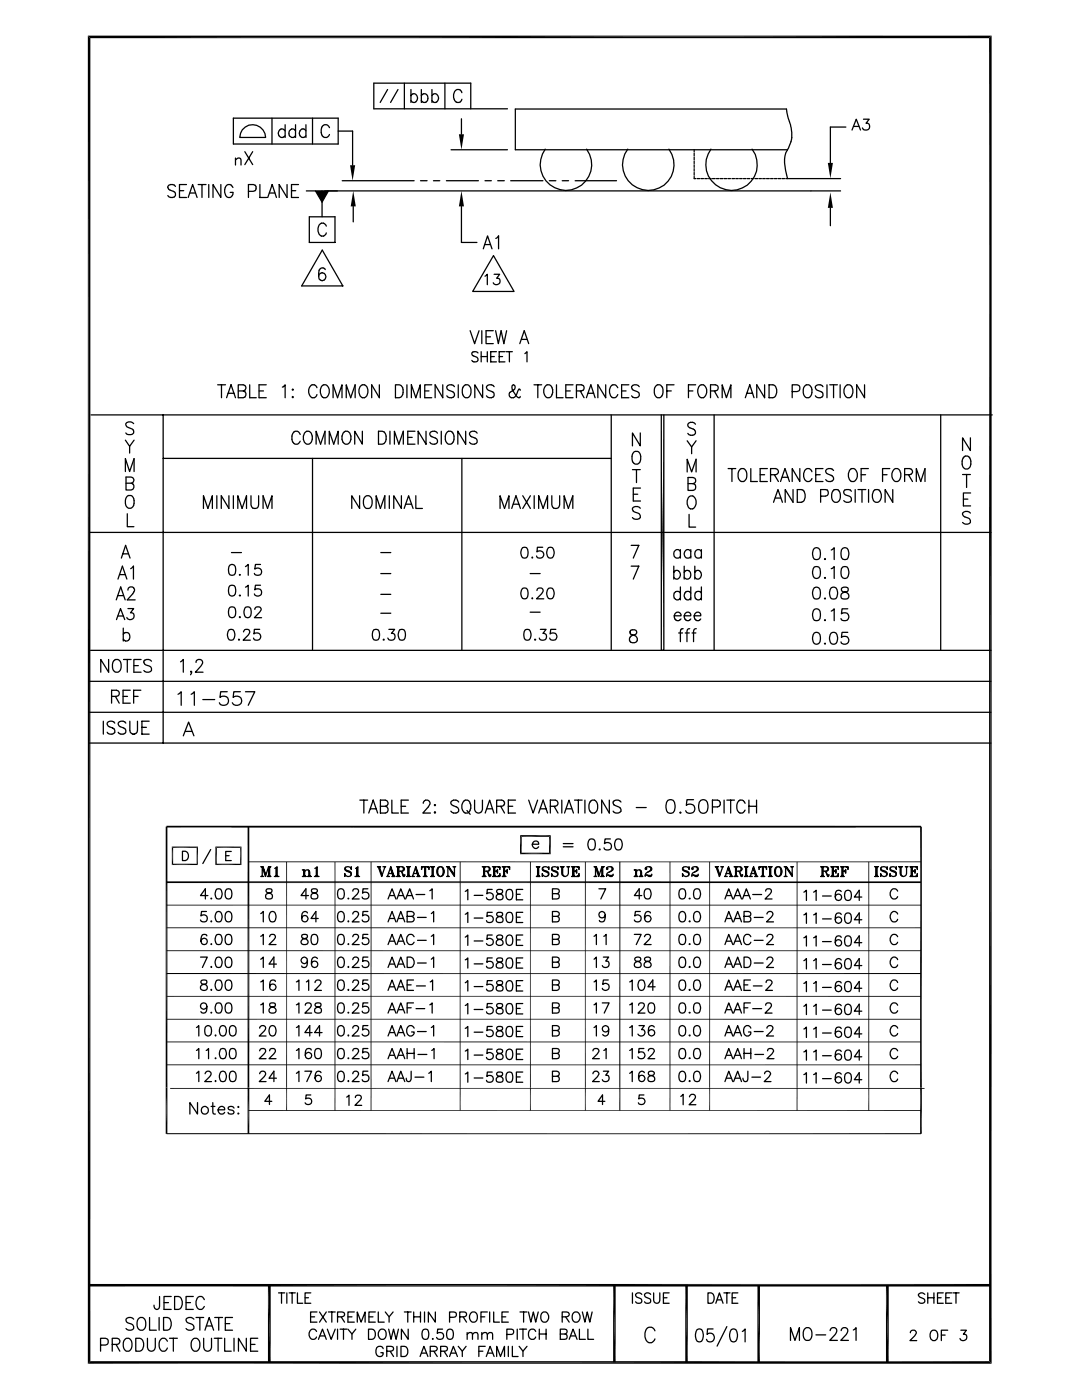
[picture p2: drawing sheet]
<svg xmlns="http://www.w3.org/2000/svg" width="216mm" height="279mm" viewBox="0 0 216 279" stroke-linecap="round" stroke-linejoin="round" font-family="sans-serif">
<g fill="none" stroke="#000" stroke-width=".25">
<path d="M77.3 17.9l-1.4 2.5M79.4 17.9l-1.5 2.5M80.7 16.6v5.1M82 19.1a.64 .64 0 0 1 .6-.4 .64 .64 0 0 1 .6 .4 .77 .77 0 0 1-.1 1.1 .77 .77 0 0 1-1.1-.1M82 17.9v2.5M84.1 19.1a.72 .72 0 0 1 .9-.3 .72 .72 0 0 1 .4 .9 .69 .69 0 0 1-.5 .7 .69 .69 0 0 1-.8-.3M84.1 17.9v2.5M86.2 19.1a.64 .64 0 0 1 .6-.4 .64 .64 0 0 1 .6 .4 .77 .77 0 0 1-.1 1.1 .77 .77 0 0 1-1.1-.1M86.2 17.9v2.5M88.8 16.6v5.1M92.2 18.5a.77 .77 0 0 0-.8-.7 .77 .77 0 0 0-.8 .7 1.54 1.54 0 0 0 .6 1.9 .77 .77 0 0 0 1-.6M35 37.2a.83 .83 0 0 0-.8-.4 .83 .83 0 0 0-.7 .6l.2 .4 1.1 .5a.63 .63 0 0 1 0 1 .96 .96 0 0 1-1.3-.3"/>
<path d="M35.8 38.1h.9M37.2 36.8h-1.4v2.6h1.4M37.5 39.4l.9-2.6 .9 2.6M37.9 38.5h1.1M39.5 36.8h1.6M40.3 36.8v2.6M41.7 36.8v2.6M44.1 36.8v2.6l-1.6-2.6v2.6M46.5 37.4a.85 .85 0 0 0-1-.6 .85 .85 0 0 0-.7 1 1.33 1.33 0 0 0 .7 1.6 .83 .83 0 0 0 1-1h-.6M46.6 23.6h20.9v5.1h-20.9zM47 31.9l.5-.4 .5 .2 .1 1.2M47 31.5v1.4"/>
<path d="M48.3 25.9a2.59 2.59 0 0 1 2.9-.9 2.59 2.59 0 0 1 1.8 2.4h-5.2l.2-.8zM48.9 30.3l1.5 2.6M49.6 38.2l1.3-.1a.7 .7 0 0 0 .2-.8 .7 .7 0 0 0-.6-.5h-.9v2.6M50.4 30.3l-1.5 2.6M51.9 36.8v2.6h1.3M53.4 39.4l.9-2.6 .9 2.6M53.8 38.5h1.1M54.3 23.6v5.1M56.9 26.1a.8 .8 0 0 0-1.3 0 .8 .8 0 0 0 .3 1.2 .69 .69 0 0 0 1-.2M56.9 24.9v2.5M57.3 36.8v2.6l-1.6-2.6v2.6M58.2 38.1h.8"/>
<path d="M59 26.1a.72 .72 0 0 0-1-.3 .72 .72 0 0 0-.3 .9 .7 .7 0 0 0 .5 .7 .7 .7 0 0 0 .8-.3M59 24.9v2.5M59.6 36.8h-1.4v2.6h1.4M61 26.1a.77 .77 0 0 0-1.1-.1 .77 .77 0 0 0 0 1.1 .67 .67 0 0 0 1.1 0M61 24.9v2.5M61.1 38.1h106.6M62.4 23.6v5.1M62.9 38.1l1.4 2.2 1.2-2.2M64.3 38.1v5.2M65.7 25.5a.85 .85 0 0 0-1-.6 .85 .85 0 0 0-.6 1 1.11 1.11 0 0 0 1.1 1.5l.5-.6M67.5 26.2h2.9v6.8M68.3 36.1h14.3"/>
<path d="M83.9 36.1h1.3M86.5 36.1h1.3M89.1 36.1h6.4M90 29.9h11.3M92.1 23.7v3.1M93.9 21.7v-5.1h-19.3v5.1h26.7M96.8 36.1h1.2M99.3 36.1h1.3M101.9 36.1h6.4M102.8 21.8h54.1l.5 2.1a9.2 9.2 0 0 1 .6 3.7l-.9 2.3h-54.3zM108.8 29.8a5.2 5.2 0 0 0 .7 6.9 5.2 5.2 0 0 0 6.9 0 5.2 5.2 0 0 0 .7-6.9M109.6 36.1h1.3"/>
<path d="M112.2 36.1h1.3M114.8 36.1h8.2M125.3 29.8a5.1 5.1 0 0 0 .6 6.9 5.1 5.1 0 0 0 6.9 0 5.1 5.1 0 0 0 .7-6.9M138.5 35.2v.4h.4M138.5 29.9v.4M138.5 30.6v.5M138.5 31.4v.5M138.5 32.1v.5M138.5 32.9v.5M138.5 33.7v.5M138.5 34.4v.6M139.1 35.6h.5"/>
<path d="M139.9 35.6h.5M140.6 35.6h.5M141.4 35.6h.5M141.9 29.8a5.1 5.1 0 0 0 .6 6.9 5.1 5.1 0 0 0 6.9 0 5.1 5.1 0 0 0 .7-6.9M142.2 35.6h.5M143 35.6h.5M143.7 35.6h.5M144.5 35.6h.5M145.2 35.6h.6M146 35.6h.6M146.8 35.6h.5M147.6 35.6h.5"/>
<path d="M148.3 35.6h.5M149.1 35.6h.5M149.9 35.6h.5M150.7 35.6h.5M151.4 35.6h.5M152.2 35.6h.5M153 35.6h.5M153.8 35.6h.5M154.5 35.6h.5M155.3 35.6h.5M156 35.6h.5M157.1 29.9a4.9 4.9 0 0 0-.3 4.1l.3 1.6h-.3"/>
<path d="M157.2 35.6h10.5M168.8 25.4h-3.1v7.1M170 26l.9-2.2 .8 2.2M170.3 25.2h1.1M172.3 23.8h1.1l-.6 .8a.72 .72 0 0 1 .6 1.1 .72 .72 0 0 1-1.2 0l-.1-.2M61.7 43.3h5.1v5.1h-5.1zM64.3 49.9l4.1 7.2h-8.2zM64.9 53.8a.64 .64 0 0 0-1-.2 2.61 2.61 0 0 0-.2 2.1 .75 .75 0 0 0 1.1 .1 .75 .75 0 0 0 0-1.1 .75 .75 0 0 0-1.1 .1l-.1 .4M65.1 45.1a.85 .85 0 0 0-1-.6 .85 .85 0 0 0-.6 1 1.16 1.16 0 0 0 1.1 1.6l.4-.4 .1-.2M70.5 41.2v3.1M92.1 41.2v7.2h3.1M96.4 49.7l.9-2.6 .9 2.6"/>
<path d="M96.7 48.8h1.1M96.8 55.1l.4-.4v2.1M98.5 51l4.1 7.2h-8.3zM98.6 54.7h1.1l-.6 .8a.66 .66 0 0 1 .7 .8 .66 .66 0 0 1-.9 .5l-.5-.4M98.9 47.6l.6-.5v2.6M165.7 41.5v3.5M43.4 76.8h1.6M44.2 76.8v2.6M45.2 79.4l.9-2.6 .9 2.6M45.6 78.5h1.1M47.5 76.8h1a.62 .62 0 0 1 .6 .6 .62 .62 0 0 1-.6 .6 .68 .68 0 0 1 .6 .7 .68 .68 0 0 1-.6 .7h-1zM47.5 78h1"/>
<path d="M49.8 76.8v2.6h1.3M51.7 78h.9M53.1 76.8h-1.4v2.6h1.4M56.3 77.3l.6-.5v2.6M58.3 77.8l.1-.2 .1 .2-.1 .1zM58.3 79.2l.1-.1 .1 .1-.1 .2zM63.2 77.4a.78 .78 0 0 0-.7-.6 .78 .78 0 0 0-.8 .6 1.58 1.58 0 0 0 .6 2 .77 .77 0 0 0 .9-.7M64.3 76.9l.3-.1a1.24 1.24 0 0 1 1 1.9 .77 .77 0 0 1-.7 .7 .77 .77 0 0 1-.8-.4 1.76 1.76 0 0 1 .2-2.1zM66.5 79.4v-2.6l.9 2.6 .8-2.6v2.6M69.1 79.4v-2.6l.9 2.6 .9-2.6v2.6M72.1 76.9a.89 .89 0 0 1 1.3 .9 1.33 1.33 0 0 1-.7 1.6h-.4a1.57 1.57 0 0 1-.2-2.5zM75.7 76.8v2.6l-1.5-2.6v2.6"/>
<path d="M78.9 76.8a1.35 1.35 0 0 1 1.5 .6 1.35 1.35 0 0 1-.2 1.6l-.5 .4h-.8zM81.2 76.8v2.6M82.1 79.4v-2.6l.9 2.6 .9-2.6v2.6M84.8 78h.8M86.1 76.8h-1.3v2.6h1.3M88.3 76.8v2.6l-1.5-2.6v2.6M90.7 77.2a.83 .83 0 0 0-.9-.4 .83 .83 0 0 0-.6 .6l.2 .4 .9 .3a.63 .63 0 0 1 .4 .7 .63 .63 0 0 1-.6 .6l-.7-.2-.2-.2M91.4 76.8v2.6M92.7 76.9l.2-.1a1.15 1.15 0 0 1 1.1 1.6 .88 .88 0 0 1-.9 1 .88 .88 0 0 1-.9-1 1.45 1.45 0 0 1 .5-1.5zM93.8 66l.9 2.6 .9-2.6M95.4 70.4a.69 .69 0 0 0-.7-.2 .69 .69 0 0 0-.6 .5l.2 .3 .9 .3a.51 .51 0 0 1 .2 .6 .51 .51 0 0 1-.4 .3l-.7-.1-.2-.2M96 71.2h1.2"/>
<path d="M96 70.2v2M96.1 66v2.6M96.3 76.8v2.6l-1.6-2.6v2.6M97 67.2h.9M97.2 70.2v2M97.9 71.2h.7M98.4 66h-1.4v2.6h1.4M98.6 77.2a.83 .83 0 0 0-.8-.4 .83 .83 0 0 0-.7 .6l.2 .4 1.1 .5a.63 .63 0 0 1 0 .9 .96 .96 0 0 1-1.3-.2M98.9 66l.5 2.6 .6-2.6 .5 2.6 .6-2.6M99.1 70.2h-1.2v2h1.2M99.6 71.2h.7M100.8 70.2h-1.2v2h1.2"/>
<path d="M101 70.2h1.2M101.6 70.2v2M103.7 68.6l.9-2.6 .9 2.6M103.8 77.9l-.3-.3-.2 .4a1.38 1.38 0 0 1-1.3 1.4 .65 .65 0 0 1-.2-1.1l.8-.5a.57 .57 0 0 0-.2-1 .83 .83 0 0 0 0 1.3l.9 1.1 .4 .2 .1-.3M104.1 67.7h1.1M104.7 70.6l.5-.4v2M106.6 76.8h1.5M107.3 76.8v2.6M109 76.9a.87 .87 0 0 1 .9 0 .87 .87 0 0 1 .4 .9 1.16 1.16 0 0 1-1.1 1.6 1.57 1.57 0 0 1-.2-2.5zM111 76.8v2.6h1.4M112.9 78h.9M114.3 76.8h-1.4v2.6h1.4"/>
<path d="M115 78l1.3-.1a.62 .62 0 0 0 .2-.7 .62 .62 0 0 0-.5-.4h-1v2.6M115.8 78l.7 1.4M117 79.4l.9-2.6 .8 2.6M117.3 78.5h1.1M120.9 76.8v2.6l-1.6-2.6v2.6M123.3 77.4a.85 .85 0 0 0-1-.6 .85 .85 0 0 0-.7 1 1.33 1.33 0 0 0 .7 1.6 .82 .82 0 0 0 1-.7M124 78h.9M125.5 76.8h-1.5v2.6h1.5M127.6 77.2a.83 .83 0 0 0-.9-.4 .83 .83 0 0 0-.7 .6l.2 .4 1.1 .5a.63 .63 0 0 1 0 .9 .96 .96 0 0 1-1.3-.2M131 76.9l.2-.1a1.15 1.15 0 0 1 1.1 1.6 .88 .88 0 0 1-.9 1 .88 .88 0 0 1-.8-1 1.45 1.45 0 0 1 .4-1.5zM133.1 78h.8M134.5 76.8h-1.4v2.6"/>
<path d="M137.4 78h.9M138.8 76.8h-1.4v2.6M139.7 76.9l.2-.1a1.24 1.24 0 0 1 1 1.9 .77 .77 0 0 1-.6 .7 .77 .77 0 0 1-.9-.4 1.76 1.76 0 0 1 .3-2.1zM141.8 78l1.3-.1a.62 .62 0 0 0 .2-.7 .62 .62 0 0 0-.6-.4h-.9v2.6M142.5 78l.8 1.4M144.1 79.4v-2.6l.8 2.6 .9-2.6v2.6M148.7 79.4l.9-2.6 .9 2.6M149.1 78.5h1.1M152.6 76.8v2.6l-1.6-2.6v2.6M153.5 76.8h.7a1.44 1.44 0 0 1 .8 1.3 1.44 1.44 0 0 1-.8 1.3h-.7zM158.1 78.1l1.3-.1a.7 .7 0 0 0 .2-.7 .7 .7 0 0 0-.6-.5h-.9v2.6M160.7 76.9l.2-.1a1.15 1.15 0 0 1 1.1 1.6 .88 .88 0 0 1-.9 1 .88 .88 0 0 1-.8-1 1.45 1.45 0 0 1 .4-1.5z"/>
<path d="M164.2 77.2a.83 .83 0 0 0-.8-.4 .83 .83 0 0 0-.7 .6l.2 .4 1.1 .5a.63 .63 0 0 1 0 .9 .96 .96 0 0 1-1.3-.2M165 76.8v2.6M165.6 76.8h1.5M166.3 76.8v2.6M167.6 76.8v2.6M168.9 76.9a.87 .87 0 0 1 .9 0 .87 .87 0 0 1 .4 .9 1.33 1.33 0 0 1-.7 1.6 1.26 1.26 0 0 1-1-2zM172.5 76.8v2.6l-1.6-2.6v2.6M18.2 82.8h179.8M25 94.1v-2.6l.9 2.6 .9-2.6v2.6M25 87.8l.9 1.3 .9-1.3M25.1 96.4h1.1a.62 .62 0 0 0 .5-.6 .62 .62 0 0 0-.5-.6h-1.1v2.6h1.1a.69 .69 0 0 0 .5-.7 .69 .69 0 0 0-.5-.7M25.4 99l.7-.1a1.55 1.55 0 0 1 0 2.5 1.11 1.11 0 0 1-1.1-1.5z"/>
<path d="M25.9 89.1v1.3M26.7 84.5a.87 .87 0 0 0-.9-.3 .87 .87 0 0 0-.7 .6l.2 .4 1.2 .6 .2 .6a1.02 1.02 0 0 1-1.6 0M32.6 91.5h89.4M32.6 82.8v65.5M43.3 98.9v2.6M45.7 98.9v2.6l-1.5-2.6v2.6M46.6 98.9v2.6M50.1 98.9v1.9a.76 .76 0 0 0 .7 .7 .76 .76 0 0 0 .8-.7v-1.9M59.9 86.7a.8 .8 0 0 0-1.2-.5 1.63 1.63 0 0 0 .2 2.4 .86 .86 0 0 0 1-.5M60.7 86.4a.77 .77 0 0 1 .9-.4 .77 .77 0 0 1 .6 .7 1.49 1.49 0 0 1-.6 1.9 1.21 1.21 0 0 1-1.1-.6 1.21 1.21 0 0 1 .2-1.3zM62.4 91.5v38.3M63.1 88.6v-2.5l.9 2.5 .9-2.5v2.5"/>
<path d="M65.7 88.6v-2.5l.9 2.5 .9-2.5v2.5M68.5 86.4a.77 .77 0 0 1 .8-.4 .77 .77 0 0 1 .6 .7 1.49 1.49 0 0 1-.6 1.9 1.21 1.21 0 0 1-1-.6 1.21 1.21 0 0 1 .1-1.3zM71.8 98.9v2.6l-1.6-2.6v2.6M72.3 86.1v2.5l-1.5-2.5v2.5M72.9 99.1l.3-.2a1.11 1.11 0 0 1 1.1 1.6 .88 .88 0 0 1-.9 1 .88 .88 0 0 1-.9-1 1.45 1.45 0 0 1 .4-1.4zM75.5 86.1h.8a1.44 1.44 0 0 1 .8 1.3 1.44 1.44 0 0 1-.8 1.2h-.8zM77.7 98.9v2.6M77.8 86.1v2.5M78.7 88.6v-2.5l.9 2.5 .9-2.5v2.5M80.1 98.9v2.6l-1.5-2.6v2.6M81.4 87.3h.9M82.8 86.1h-1.4v2.5h1.4"/>
<path d="M83 98.9v2.6h1.3M85 86.1v2.5l-1.6-2.5v2.5M87.3 86.4a.82 .82 0 0 0-.9-.4 .82 .82 0 0 0-.6 .7l.2 .3 .9 .4a.63 .63 0 0 1 .4 .7 .63 .63 0 0 1-.6 .5l-.7-.1-.2-.2M88.1 86.1v2.5M89.3 86.2l.2-.1a1.16 1.16 0 0 1 1.1 1.6 .88 .88 0 0 1-.9 1 .88 .88 0 0 1-.8-1 1.6 1.6 0 0 1 .4-1.5zM92.2 91.5v38.3zM92.9 86.1v2.5l-1.5-2.5v2.5M95.2 86.4a.82 .82 0 0 0-.8-.4 .82 .82 0 0 0-.7 .7l.2 .3 .9 .4a.63 .63 0 0 1 .4 .7 .63 .63 0 0 1-.5 .5l-.8-.1-.2-.2M104.3 98.9l1.5 2.6M105.8 98.9l-1.5 2.6M106.6 98.9v2.6M110.1 98.9v1.9a.79 .79 0 0 0 .8 .7 .79 .79 0 0 0 .8-.7v-1.9"/>
<path d="M122 82.8v47M126.2 93.7h1.6M126.4 98.6h.9M126.5 90.2l.7-.1a1.55 1.55 0 0 1 0 2.5 1.11 1.11 0 0 1-1.1-1.5zM127 93.7v2.6M127.8 86.4v2.6l-1.6-2.6v2.6M127.8 97.4h-1.4v2.6h1.4M132 82.8v47h.5v-47M132.1 82.8v47M132.3 82.8v47M137.1 94.2v-2.5l.9 2.5 .9-2.5v2.5M137.1 88l.9 1.2 .9-1.2"/>
<path d="M137.3 95.3l1.3 .1a.62 .62 0 0 1 .2 .7 .62 .62 0 0 1-.5 .4 .69 .69 0 0 1 .5 .7 .69 .69 0 0 1-.5 .7h-1zM137.3 96.5h1M137.5 99.1l.3-.1a1.24 1.24 0 0 1 1 1.9 .77 .77 0 0 1-.8 .7 .77 .77 0 0 1-.8-.7 1.65 1.65 0 0 1 .3-1.8zM138 89.2v1.4M138.8 84.7a.82 .82 0 0 0-.9-.4 .82 .82 0 0 0-.7 .6l.3 .4 .8 .3a.63 .63 0 0 1 .5 .7 .63 .63 0 0 1-.6 .6l-.7-.2-.3-.2M142.5 82.8v47M145.3 93.5h1.5M146 93.5v2.6M147.7 93.6l.2-.1a1.16 1.16 0 0 1 1.1 1.6 .88 .88 0 0 1-.9 1 .88 .88 0 0 1-.8-1 1.6 1.6 0 0 1 .4-1.5zM149.8 93.5v2.6h1.3M151.7 94.7h.9M153.1 93.5h-1.4v2.6h1.4"/>
<path d="M153.8 94.7h1a.62 .62 0 0 0 .5-.6 .62 .62 0 0 0-.5-.6h-1v2.6M154.5 94.7l.8 1.4M154.7 99.4h1.1M155.7 96.1l.9-2.6 .9 2.6M156.1 95.2h1.1M158.2 97.7v2.5l-1.5-2.5v2.5M159.1 97.7l1.1 .1a1.5 1.5 0 0 1-.3 2.4h-.8zM159.6 93.5v2.6l-1.5-2.6v2.6M162 94.1a.77 .77 0 0 0-.8-.6 .77 .77 0 0 0-.7 .6 1.49 1.49 0 0 0 .5 2 .84 .84 0 0 0 1-.6M162.8 94.7h.9M163.7 99l1.4-.1a.67 .67 0 0 0 .2-.7 .67 .67 0 0 0-.6-.5h-1v2.5M164.2 93.5h-1.4v2.6h1.4"/>
<path d="M166.3 93.9a.85 .85 0 0 0-.8-.4 .85 .85 0 0 0-.7 .6l.4 .5a1.26 1.26 0 0 1 1.1 .8v.3a.95 .95 0 0 1-1.5 0M166.4 97.8l.6-.1a1.55 1.55 0 0 1 0 2.5 1.11 1.11 0 0 1-1.1-1.5zM169.7 93.6l.2-.1a1.26 1.26 0 0 1 1 2 .81 .81 0 0 1-1.2 .5 1.72 1.72 0 0 1 0-2.4zM169.9 98a.84 .84 0 0 0-.9-.3 .84 .84 0 0 0-.6 .6l.2 .4 .9 .3a.63 .63 0 0 1 .4 .7 .63 .63 0 0 1-.6 .5h-.4l-.5-.3M170.6 97.7v2.5M171.2 97.7h1.6M171.8 94.7h.9M172 97.7v2.5M173.3 93.5h-1.5v2.6M173.3 97.7v2.5M174.5 97.8a.91 .91 0 0 1 1.4 .9 1.07 1.07 0 0 1-.2 1.2 1.07 1.07 0 0 1-1.2 .2 1.72 1.72 0 0 1 0-2.3zM176.1 94.7h.9"/>
<path d="M177.5 93.5h-1.4v2.6M178.1 97.7v2.5l-1.5-2.5v2.5M178.4 93.6a.87 .87 0 0 1 1 .1 .87 .87 0 0 1 .3 .8 1.16 1.16 0 0 1-1.1 1.6 1.56 1.56 0 0 1-.2-2.5zM180.5 94.7h1a.62 .62 0 0 0 .6-.6 .62 .62 0 0 0-.6-.6h-1v2.6M181.3 94.7l.8 1.4M182.8 96.1v-2.6l.9 2.6 .9-2.6v2.6M187.7 82.8v47M192.1 94.7h1.5M192.2 99.6h.9M192.4 91.1l.2-.1a1.16 1.16 0 0 1 1.1 1.6 .88 .88 0 0 1-.9 1 .88 .88 0 0 1-.8-1 1.6 1.6 0 0 1 .4-1.5zM192.9 94.7v2.6M193.6 87.4v2.5l-1.5-2.5v2.5"/>
<path d="M193.7 98.4h-1.5v2.6h1.5M17.9 106.3h179.8M23.2 119.7l.9-2.6 .9 2.6M23.5 115.6l.9-2.6 .9 2.6M23.5 118.9h1.1M23.9 114.7h1.1M24.2 111.4l.9-2.6 .9 2.6M24.5 110.5h1.1M25.4 102.5v2.6h1.3M25.5 117.8l.1-.4 .4-.3 .6 .2a.8 .8 0 0 1-.1 1.2l-1.1 1.2h1.6M26.1 113.5l.5-.5v2.6M40.6 101.5v-2.6l.9 2.6 .9-2.6v2.6"/>
<path d="M45.9 112.8a.7 .7 0 0 1 1 .3 1.95 1.95 0 0 1-.2 1.6 .77 .77 0 0 1-1-.3 1.9 1.9 0 0 1 .2-1.6zM45.9 116.9a.79 .79 0 0 1 1 .3 1.9 1.9 0 0 1-.2 1.6 .69 .69 0 0 1-1-.3 1.95 1.95 0 0 1 .2-1.6zM46.2 110.3h2M47.5 101.5v-2.6l.8 2.6 .9-2.6v2.6M47.8 114.7h.2zM47.8 118.8h.2l-.1 .2zM49 113.1l.5-.5v2.2M49 117.2l.5-.4v2.2M52 112.6h-1l-.2 1a.77 .77 0 0 1 1.2-.1 .77 .77 0 0 1-.1 1.2 .77 .77 0 0 1-1.1-.3M52 116.8h-1l-.2 .9a.76 .76 0 0 1 1.2 0 .76 .76 0 0 1-.1 1.1 .76 .76 0 0 1-1.1-.3M52.5 101.5v-2.6l.9 2.6 .9-2.6v2.6M75.1 101.5v-2.6l.8 2.6 .9-2.6v2.6"/>
<path d="M76 110.3h2M76 114.5h2M76 118.6h2M80.6 101.5l.9-2.6 .9 2.6M81 100.6h1.1M99.8 101.5v-2.6l.9 2.6 .9-2.6v2.6M102.1 101.5l.9-2.6 .8 2.6M102.4 100.6h1.1M104.3 117.4a.71 .71 0 0 1 1 .4 1.95 1.95 0 0 1-.2 1.6 .71 .71 0 0 1-1-.3 1.63 1.63 0 0 1 .2-1.7zM104.3 109.3a.71 .71 0 0 1 1 .3 1.95 1.95 0 0 1-.2 1.7 .71 .71 0 0 1-1-.3 1.63 1.63 0 0 1 .2-1.7zM105.8 114.5h2M106.2 119.3v.2z"/>
<path d="M106.2 111.2v.2zM107.1 117.9l.1-.3a.73 .73 0 0 1 1-.2l.1 .2a.72 .72 0 0 1-.2 .9l-1 1h1.4M107.5 101.5v-2.6l.9 2.6 .9-2.6v2.6M108.3 109.2h-1.1l-.1 1a.77 .77 0 0 1 1.2-.1 .77 .77 0 0 1-.1 1.2 .77 .77 0 0 1-1.1-.3M109.4 117.4a.71 .71 0 0 1 1 .4 1.63 1.63 0 0 1-.2 1.6 .71 .71 0 0 1-1-.3 1.63 1.63 0 0 1 .2-1.7zM109.4 109.3a.71 .71 0 0 1 1 .3 1.63 1.63 0 0 1-.2 1.7 .71 .71 0 0 1-1-.3 1.63 1.63 0 0 1 .2-1.7zM112.6 101.5v-2.6l.8 2.6 .9-2.6v2.6M125.9 113h1.6l-1.1 2.6M125.9 108.8h1.6l-1.1 2.6M127.8 101.4a.87 .87 0 0 0-.9-.3 .87 .87 0 0 0-.7 .6l.2 .4 .9 .3a.62 .62 0 0 1 .5 .7 .62 .62 0 0 1-.6 .5h-.5l-.5-.3M134.5 114.2a.64 .64 0 0 1 .5-.4 .64 .64 0 0 1 .6 .4 .77 .77 0 0 1 0 1.1 .77 .77 0 0 1-1.1-.1M134.5 113v2.6"/>
<path d="M135.8 118.4a.73 .73 0 0 0-1-.3 .73 .73 0 0 0-.3 .9 .69 .69 0 0 0 .5 .7 .69 .69 0 0 0 .8-.4M135.8 110.1a.72 .72 0 0 0-1-.4 .72 .72 0 0 0-.3 1 .7 .7 0 0 0 .5 .7 .7 .7 0 0 0 .8-.4M135.8 109.7v1.7M135.8 117.1v2.6M136.5 114.2a.72 .72 0 0 1 1-.3 .72 .72 0 0 1 .3 .9 .69 .69 0 0 1-.5 .8 .69 .69 0 0 1-.8-.4M136.5 113v2.6M137.5 102.7v2.5h1.3M137.8 118.4a.81 .81 0 0 0-1.3 .3 .81 .81 0 0 0 .9 1l.4-.4M137.8 110.1a.77 .77 0 0 0-1.1-.2 .77 .77 0 0 0 0 1.1 .67 .67 0 0 0 1.1 0M137.8 109.7v1.7M137.8 117.1v2.6M138.6 114.2a.64 .64 0 0 1 .6-.4 .64 .64 0 0 1 .6 .4 .77 .77 0 0 1 0 1.1 .77 .77 0 0 1-1.2-.1"/>
<path d="M138.6 113v2.6M140 118.4a.73 .73 0 0 0-1-.3 .73 .73 0 0 0-.4 .9 .69 .69 0 0 0 .6 .7 .69 .69 0 0 0 .8-.4M140 110.1a.72 .72 0 0 0-1-.4 .72 .72 0 0 0-.4 1 .7 .7 0 0 0 .5 .7 .7 .7 0 0 0 .9-.4M140 109.7v1.7M140 117.1v2.6M154.3 100.2l.9-2.5 .9 2.5M162.5 117.3a.77 .77 0 0 1 1.1 .3 2.14 2.14 0 0 1-.2 1.9 .8 .8 0 0 1-1.1-.4 1.91 1.91 0 0 1 .2-1.8zM162.5 109.4a.77 .77 0 0 1 1.1 .4 2.14 2.14 0 0 1-.2 1.8 .8 .8 0 0 1-1.1-.3 1.91 1.91 0 0 1 .2-1.9zM162.5 113.2a.85 .85 0 0 1 1.1 .3 2.09 2.09 0 0 1-.2 1.8 .72 .72 0 0 1-1.1-.3 1.94 1.94 0 0 1 .2-1.8zM164.5 115.3h.2l-.1 .1zM164.6 119.3v.2h-.1zM164.6 111.5v.2l-.1-.1z"/>
<path d="M165.9 117.3a.75 .75 0 0 1 1.1 .3 1.94 1.94 0 0 1-.2 1.9 .83 .83 0 0 1-1.1-.4 1.91 1.91 0 0 1 .2-1.8zM165.9 109.8l.6-.5v2.4M165.9 113.5l.6-.4v2.3M168 117.3a.48 .48 0 0 0 .2 .8 .86 .86 0 0 1 1 .3 .86 .86 0 0 1 0 1.1 1.01 1.01 0 0 1-1.4-.4 .73 .73 0 0 1 .7-.9l.4-.1a.51 .51 0 0 0 .3-.8l-.4-.1zM168.1 109.4a.72 .72 0 0 1 1.1 .4 1.94 1.94 0 0 1-.2 1.8 .85 .85 0 0 1-1.1-.3 2.09 2.09 0 0 1 .2-1.9zM168.1 113.2a.8 .8 0 0 1 1.1 .3 1.91 1.91 0 0 1-.2 1.8 .77 .77 0 0 1-1.1-.3 2.14 2.14 0 0 1 .2-1.8zM193.6 102.4a.87 .87 0 0 0-.8-.4 .87 .87 0 0 0-.7 .7 1.16 1.16 0 0 0 1.1 .7 .62 .62 0 0 1 .4 .6 .62 .62 0 0 1-.5 .6h-.5l-.5-.3M17.9 136h179.8M18.1 129.8h179.6M21.7 131.6v2.6l-1.6-2.6v2.6M22.3 139l1.3-.1a.63 .63 0 0 0 .2-.7 .63 .63 0 0 0-.6-.4h-.9v2.5M22.9 131.7l.2-.1a1.11 1.11 0 0 1 1.1 1.6 .88 .88 0 0 1-.9 1 .88 .88 0 0 1-.9-1 1.45 1.45 0 0 1 .5-1.5z"/>
<path d="M23 139l.8 1.3M23.2 123.7l.8-2.2 .9 2.2M23.5 122.9h1.1M24.6 139h.8M24.6 126.6a.73 .73 0 0 1 .9-.3 .73 .73 0 0 1 .4 .9 .69 .69 0 0 1-.5 .7 .69 .69 0 0 1-.8-.3M24.6 125.3v2.6M24.6 131.6h1.6M25.4 131.6v2.6M25.5 121.5h1.2l-.7 .8a.72 .72 0 0 1 .7 1 .72 .72 0 0 1-1.2 .2l-.2-.3M26 137.8h-1.4v2.5h1.4M26.7 139h.9M26.7 132.8h.9"/>
<path d="M28.1 137.8h-1.4v2.5M28.2 131.6h-1.5v2.6h1.5M30.2 132a.84 .84 0 0 0-.8-.4 .84 .84 0 0 0-.7 .6l.2 .4 .9 .3a.63 .63 0 0 1 .4 .7 .63 .63 0 0 1-.5 .6h-.4l-.6-.4M35.5 138.6l.7-.6v2.8M36 132.1l.6-.5v2.6M38.1 138.6l.7-.6v2.8M38.2 134l-.1 .2-.1-.2h.2l-.2 .7M39.1 132.2a.51 .51 0 0 1 .4-.6h.5a.72 .72 0 0 1 .5 .6 .72 .72 0 0 1-.4 .7l-1.1 1.3h1.5M40.5 139.6h2.3M45.3 138h-1.3l-.1 1.2a.97 .97 0 0 1 1.5 0 .97 .97 0 0 1-.2 1.4 .97 .97 0 0 1-1.4-.3M45.7 125.7a.71 .71 0 0 1 1 .3 1.63 1.63 0 0 1-.2 1.7 .71 .71 0 0 1-1-.4 1.63 1.63 0 0 1 .2-1.6zM45.9 121.2a.79 .79 0 0 1 1 .3 1.9 1.9 0 0 1-.2 1.6 .69 .69 0 0 1-1-.2 1.9 1.9 0 0 1 .2-1.7z"/>
<path d="M47.7 127.6l.1 .1-.1 .1zM47.8 123.1h.2l-.1 .2zM48 138h-1.3l-.2 1.2a.98 .98 0 0 1 1.5 0 .98 .98 0 0 1-.2 1.5 .98 .98 0 0 1-1.4-.4M48.6 126.1l.2-.4 .2-.1h.4l.3 .2a.73 .73 0 0 1-.2 .9l-1 1.1h1.5M49 121.2a.77 .77 0 0 1 1 .3 1.9 1.9 0 0 1-.2 1.6 .66 .66 0 0 1-1-.2 1.72 1.72 0 0 1 .2-1.7zM49 138h1.8l-1.3 2.8M50.8 121.6l.2-.3a.75 .75 0 0 1 1 0l.1 .2-.1 .4-1.2 1.4h1.4M51.8 125.6h-1l-.1 .9a.76 .76 0 0 1 1.1 0 .76 .76 0 0 1-.1 1.1 .76 .76 0 0 1-1.1-.3M74.6 125.7a.74 .74 0 0 1 1 .3 1.95 1.95 0 0 1-.2 1.7 .76 .76 0 0 1-1-.4 1.95 1.95 0 0 1 .2-1.6zM76 122.4h2M76.6 127.6v.2l-.1-.1zM77.6 125.6h1.1l-.6 .8a.72 .72 0 0 1 .6 1.1 .72 .72 0 0 1-1.2 .1l-.1-.3"/>
<path d="M79.8 125.7a.74 .74 0 0 1 1 .3 1.95 1.95 0 0 1-.2 1.7 .71 .71 0 0 1-1-.4 1.75 1.75 0 0 1 .2-1.6zM104.8 125.7a.71 .71 0 0 1 1 .3 1.63 1.63 0 0 1-.2 1.7 .71 .71 0 0 1-1-.4 1.95 1.95 0 0 1 .2-1.6zM105.8 122.2h2M106.8 127.6l.1 .1-.1 .1zM107.8 125.6h1.2l-.7 .8a.7 .7 0 0 1 .8 .8 .7 .7 0 0 1-1 .6l-.3-.1-.2-.4M110.9 125.6h-1l-.1 .9a.76 .76 0 0 1 1.1 0 .76 .76 0 0 1-.1 1.1 .76 .76 0 0 1-1.1-.3M126.1 126.7a.54 .54 0 0 1-.3-.9 .81 .81 0 0 1 1.2 .3v.2l-.3 .4a.94 .94 0 0 0-.9 .4 .94 .94 0 0 0 0 1 .9 .9 0 0 0 1.4-.3 .87 .87 0 0 0-.7-1M126.2 126.7h.4M134.5 122.9h1.4v-.3a.66 .66 0 0 0-.6-.4 .66 .66 0 0 0-.6 .3 .8 .8 0 0 0 .1 1.2 .8 .8 0 0 0 1.1-.2M135.4 126.3h.8M136.3 125.5l-.4 .1-.1 .3v2.2M136.5 122.9h1.3a.63 .63 0 0 0-.4-.7 .63 .63 0 0 0-.7 .3 .78 .78 0 0 0 0 1.1 .78 .78 0 0 0 1.1-.1"/>
<path d="M136.7 126.3h.8M137.6 125.5l-.4 .1-.1 .3v2.2M138.1 126.3h.8M138.5 122.9h1.3a.63 .63 0 0 0-.4-.7 .63 .63 0 0 0-.8 .3 .78 .78 0 0 0 .1 1.1 .78 .78 0 0 0 1.1-.1M138.9 125.5l-.4 .1-.1 .3v2.2M162.5 126.3a.77 .77 0 0 1 1.1 .4 2.03 2.03 0 0 1-.2 1.7 .72 .72 0 0 1-1.1-.3 1.85 1.85 0 0 1 .2-1.8zM162.5 121.6a.77 .77 0 0 1 1.1 .4 2.14 2.14 0 0 1-.2 1.8 .8 .8 0 0 1-1.1-.4 1.91 1.91 0 0 1 .2-1.8zM164.5 128.4h.2l-.1 .2zM164.6 123.7v.2l-.1-.1zM165.9 126.3a.75 .75 0 0 1 1.1 .4 1.85 1.85 0 0 1-.2 1.7 .75 .75 0 0 1-1.1-.3 1.85 1.85 0 0 1 .2-1.8zM165.9 122l.6-.5v2.4M169.2 126.2h-1.2l-.1 1a.84 .84 0 0 1 1.3-.1 .84 .84 0 0 1-.2 1.3 .84 .84 0 0 1-1.2-.3"/>
<path d="M169.2 121.5h-1.2l-.1 1a.84 .84 0 0 1 1.3 0 .84 .84 0 0 1-.2 1.2 .84 .84 0 0 1-1.2-.3M17.9 148.3h179.8M17.9 142.2h179.8M20.6 143.9v2.6M22.9 144.3a.83 .83 0 0 0-.8-.4 .83 .83 0 0 0-.7 .6l.2 .4 .9 .4a.63 .63 0 0 1 .4 .7 .63 .63 0 0 1-.5 .5l-.8-.1-.2-.3M25.1 144.3a.83 .83 0 0 0-.8-.4 .83 .83 0 0 0-.7 .6l.2 .4 .9 .4a.63 .63 0 0 1 .4 .7 .63 .63 0 0 1-.5 .5l-.8-.1-.2-.3M25.9 143.9v1.9a.76 .76 0 0 0 .8 .7 .76 .76 0 0 0 .7-.7v-1.9M28.3 145.2h.9M29.8 143.9h-1.5v2.6h1.5M36.6 146.9l1-2.8 1.1 2.8M37 146h1.3M71.8 159.7h1.6"/>
<path d="M72.6 159.7v2.6M75.9 159.7h1a.62 .62 0 0 1 .5 .6 .62 .62 0 0 1-.5 .6 .69 .69 0 0 1 .5 .7 .69 .69 0 0 1-.5 .7h-1zM78.2 159.7v2.6h1.3M81.5 159.7h-1.4v2.6h1.4M92.6 159.8l.7-.1a1.58 1.58 0 0 1 0 2.6 1.24 1.24 0 0 1-1-2zM94.7 159.7v1.8a.79 .79 0 0 0 .8 .8 .79 .79 0 0 0 .8-.8v-1.8M102.9 159.7h-1.5v2.6h1.5M105.5 159.7l.9 2.6 .9-2.6M112.1 159.7v2.6M114.6 159.7h1.6M115.4 159.7v2.6M116.7 159.7v2.6"/>
<path d="M117.9 159.8l.3-.1a1.16 1.16 0 0 1 1.1 1.6 .88 .88 0 0 1-.9 1 .88 .88 0 0 1-.9-1 1.6 1.6 0 0 1 .4-1.5zM121.6 159.7v2.6l-1.5-2.6v2.6M133.3 159.7a.9 .9 0 0 1 1.3 .4 2.27 2.27 0 0 1-.3 2.1 .9 .9 0 0 1-1.3-.4 2.27 2.27 0 0 1 .3-2.1zM138.4 159.6h-1.3l-.2 1.1a.97 .97 0 0 1 1.5 0 .97 .97 0 0 1-.2 1.5 .97 .97 0 0 1-1.4-.4M139.8 159.7a.92 .92 0 0 1 1.3 .4 2.13 2.13 0 0 1-.3 2.1 .92 .92 0 0 1-1.3-.4 2.13 2.13 0 0 1 .3-2.1zM144.5 159.7v2.6M145 159.7h1.6M145.8 159.7v2.6M149.4 159.7v2.6M151 159.7v2.6M34.3 172.5h5.2M34.3 169.1h5.2"/>
<path d="M34.4 169v3.6M36.4 169.9h.6a1.01 1.01 0 0 1 .6 .9 1.01 1.01 0 0 1-.6 .9h-.6zM39.4 169v3.6M41.5 178.7h-1.5l1-1.3v2M42 169.5l-1.5 2.8M42.2 179.2v.2zM43 172.5h5.2M43 169.1h5.2M43.2 177.5a.68 .68 0 0 1 1 .3 1.59 1.59 0 0 1-.2 1.5 .68 .68 0 0 1-.9-.3 1.59 1.59 0 0 1 .1-1.5zM45 170.8h.7M45.2 177.5a.69 .69 0 0 1 1 .3 1.77 1.77 0 0 1-.2 1.5 .69 .69 0 0 1-1-.3 1.77 1.77 0 0 1 .2-1.5zM46.1 169.9h-1.1v1.8h1.1"/>
<path d="M46.2 165h124.5M48 169v3.6M52 173h.5l.5 1.6M52 174.9h.6M52.2 174.9l.1-.1 .2 .1M52.2 173l.1 .1M52.3 174.8v-1.8l.7 1.9 .6-1.9v1.9M52.4 173l.6 1.6M53.2 177.5l-.1 .3 .3 .3a.87 .87 0 0 1 1 .9l-.2 .3a.85 .85 0 0 1-1.2-.3 .6 .6 0 0 1 .6-.7l.4-.2a.42 .42 0 0 0 .2-.6zM53.3 174.9h.8M53.6 173h.5M53.6 174.8l-.2 .1"/>
<path d="M53.6 174.7l-.1 .2M53.7 173.1v1.7M53.8 173v1.9M53.8 174.7l.1 .2M53.8 174.8l.2 .1M53.9 173l-.1 .1M54 173l-.2 .1M54.7 174.9h1M54.8 173.3l.5-.3v1.9M55.1 173.1v1.8M55.1 174.8l-.2 .1M55.1 174.7l-.1 .2"/>
<path d="M55.2 173.1v1.7M55.3 174.7l.1 .2M55.3 174.8l.2 .1M60.3 173.6h.5v1.3M60.3 174.9h.8M60.5 173.6l.1 .1M60.5 173.6l.1 .2M60.6 173.6v1.3M60.6 174.8l-.1 .1M60.6 174.7l-.1 .2M60.7 173.7v1.1M60.8 174a.52 .52 0 0 1 .5-.4 .52 .52 0 0 1 .5 .5v.8"/>
<path d="M60.8 174.7l.1 .2M60.8 174.8l.2 .1M61.3 174.9h.8M61.5 173.6l.1 .4v.9M61.6 178.7h-1.5l.9-1.3v2M61.6 173.8l.1 1M61.6 174.8l-.1 .1M61.6 174.7v.2M61.8 174.7l.1 .2M61.8 174.8l.2 .1M62.2 177.5a.42 .42 0 0 0 .2 .6 .87 .87 0 0 1 1 .9 .71 .71 0 0 1-.8 .4 .71 .71 0 0 1-.5-.7 .89 .89 0 0 1 .9-.6l.3-.4a.84 .84 0 0 0-1.1-.2zM62.7 174.9h1"/>
<path d="M62.8 173.3l.5-.3v1.9M63.1 173.1v1.8M63.1 174.8l-.2 .1M63.1 174.7l-.1 .2M63.2 173.1v1.7M63.3 174.7l.1 .2M63.3 174.8l.2 .1M67.6 177.5a.68 .68 0 0 1 1 .3 1.77 1.77 0 0 1-.2 1.5 .69 .69 0 0 1-1-.3 1.77 1.77 0 0 1 .2-1.5zM68.9 173.5l1.1 .7M69 173.1a.39 .39 0 0 0 .2 .6l.8 .4a.65 .65 0 0 1-.4 .9 .65 .65 0 0 1-.8-.7v.6l.1-.3M69.5 179.2v.2zM70 173.2l.1-.2v.5a.75 .75 0 0 0-.6-.5 .75 .75 0 0 0-.7 .2l.1 .5 1 .5v.6"/>
<path d="M70.4 177.8l.1-.3a.7 .7 0 0 1 1 0 .71 .71 0 0 1-.2 .9l-1 1h1.4M70.8 174.9h1M71 173.3l.4-.3v1.9M71.2 173.1v1.8M71.2 174.8l-.2 .1M71.2 174.7l-.1 .2M71.3 173.1v1.7M71.4 174.7l.1 .2M71.4 174.8l.2 .1M73.4 177.4h-1l-.1 .9a.72 .72 0 0 1 1.1-.1 .72 .72 0 0 1-.1 1.1 .72 .72 0 0 1-1-.3M73.6 162.3l.9-2.6 .9 2.6M73.9 161.4h1.1"/>
<path d="M75.3 173h.6M75.4 173l.2 .1M75.5 173l.7 1.9M75.6 173l.6 1.9M75.7 173l.5 1.6M75.8 173l-.1 .1M75.9 173l-.2 .1M75.9 160.9h1M76.4 173h.6M76.6 173h.3M76.8 173.1l-.6 1.8M77.2 174.9h.5"/>
<path d="M77.3 174.9v-.1l.3 .1M77.3 174.8l.7-1.8 .7 1.9M77.4 179.4l.8-2 .8 2M77.6 174.3h.8M77.7 178.7h1M77.9 173.2l.5 1.7M78 173.2l.6 1.7M78.2 174.9h.6M78.4 174.8l-.1 .1M78.4 174.7v.2M78.6 174.7l.1 .2M79.1 173l1.4 .1a.4 .4 0 0 1 .2 .3 .4 .4 0 0 1-.2 .4l-.9 .1"/>
<path d="M79.1 174.9h.7M79.2 179.4l.8-2 .8 2M79.2 173l.2 .1M79.3 173l.1 .1M79.4 173v1.9M79.4 174.8l-.2 .1M79.4 174.7l-.1 .2M79.5 173.1v1.7M79.5 178.7h1M79.6 173v1.9M79.6 174.7l.1 .2M79.6 174.8l.2 .1"/>
<path d="M79.7 173l-.1 .1M79.8 173l-.2 .1M79.9 173.9l.2 .1 .4 .9h.2l.1-.4M80.1 160.9h.8M80.1 174l.4 .6h.3M80.2 173l.3 .2v.4l-.3 .3M80.4 174.5l.3 .3M80.5 173.1l.1 .2-.1 .4M80.9 179.4l.8-2 .8 2M81.2 173h.7M81.2 174.9h.7M81.2 178.7h1"/>
<path d="M81.2 173l.2 .1M81.3 173l.1 .1M81.4 173v1.9M81.4 174.8l-.2 .1M81.4 174.7l-.1 .2M81.5 173.1v1.7M81.6 173v1.9M81.6 174.7l.1 .2M81.6 174.8l.2 .1M81.7 173l-.1 .1M81.8 173l-.2 .1M82.2 174.9h.5"/>
<path d="M82.3 174.9v-.1l.2 .1M82.3 174.8l.7-1.8 .7 1.9M82.5 174.3h.9M82.9 173.2l.5 1.7M83 173.2l.6 1.7M83 178.5h1.8M83.2 174.9h.6M83.4 174.8l-.1 .1M83.4 174.7v.2M83.6 174.7l.1 .2M84.2 173l-.1 .5v-.5h1.5v.5l-.1-.5M84.3 173l-.2 .2"/>
<path d="M84.4 173l-.3 .1M84.5 160.3v-.1a.7 .7 0 0 1 1.1-.4 .57 .57 0 0 1 .1 .9l-1.3 1.6h1.5M84.5 174.9h.7M84.6 173l-.5 .1M84.8 173v1.9M84.8 174.8l-.2 .1M84.8 174.7l-.1 .2M84.8 173.1v1.7M84.9 173v1.9M84.9 174.7l.1 .2M84.9 174.8l.2 .1M85.1 173l.5 .1"/>
<path d="M85.3 173l.3 .1M85.4 173l.2 .2M85.8 177.8l.4-.4v2M85.9 173h.8M85.9 174.9h.8M86 173l.2 .1M86.1 173l.1 .1M86.2 173v1.9M86.2 174.8l-.2 .1M86.2 174.7l-.1 .2M86.3 173.1v1.7M86.4 173v1.9"/>
<path d="M86.4 174.7l.1 .2M86.4 174.8l.2 .1M86.5 173l-.1 .1M86.6 173l-.2 .1M86.7 160.7h.2l-.1 .1zM86.8 162l.1 .1-.1 .2-.1-.2zM87.4 173.2l-.2 .5 .2 .9M87.5 173.1a.93 .93 0 0 1 1.1 .4 .93 .93 0 0 1-.2 1.1 .77 .77 0 0 1-1 .2 .77 .77 0 0 1-.2-1zM87.8 173a1.21 1.21 0 0 0 0 1.9M88 173a1.21 1.21 0 0 1 0 1.9M88.3 173.2l.2 .5-.2 .9M89.1 173h.5l1.1 1.6"/>
<path d="M89.1 174.9h.6M89.2 174.9l.2-.1 .2 .1M89.2 173l.2 .1M89.5 173l1.1 1.6M90.4 173h.5M90.5 173h.3M90.7 173.1v1.8l-1.3-1.9v1.8M91.5 160.1a.85 .85 0 0 0-.8-.5 .85 .85 0 0 0-.7 .7 1.68 1.68 0 0 0 1.3 .9 .63 .63 0 0 1 .2 .6 .63 .63 0 0 1-.5 .5h-.5l-.5-.4M92.8 177.9l.5-.4v2.1M93.2 161.8l.6 .7M94.6 178.7h1.8M96.2 173h1.2l.3 .1 .1 .4-.2 .3-.9 .1"/>
<path d="M96.2 174.9h.8M96.3 173l.2 .1M96.4 173l.1 .1M96.5 173v1.9M96.5 174.8l-.2 .1M96.5 174.7l-.1 .2M96.6 173.1v1.7M96.7 173v1.9M96.7 174.7l.1 .2M96.7 174.8l.2 .1M96.8 173l-.1 .1M96.8 162.3l.9-2.6 .9 2.6"/>
<path d="M96.9 173l-.2 .1M97.1 173.9l.3 .3 .2 .7h.2l.1-.4M97.2 161.4h1.1M97.2 174l.5 .7 .2-.1M97.4 173l.2 .2v.4l-.2 .3M97.5 174.5l.3 .3M97.6 173.1v.6M98.2 177.5h-1v.9a.72 .72 0 0 1 1 0 .72 .72 0 0 1-.1 1 .72 .72 0 0 1-1-.2M98.3 173h1.4v.5v-.5M98.3 174.9h1.4v-.6v.6M98.4 173l.2 .1M98.5 173l.1 .1"/>
<path d="M98.6 173v1.9M98.6 174.8l-.2 .1M98.6 174.7l-.1 .2M98.6 173.1v1.7M98.7 173.9h.6M98.7 173v1.9M98.7 174.7l.1 .2M98.7 174.8l.2 .1M98.8 173l-.1 .1M98.9 173l-.2 .1M99.1 160.9h1a.62 .62 0 0 0 .6-.6 .62 .62 0 0 0-.6-.6h-1v2.6M99.2 177.6a.42 .42 0 0 0 .2 .7 .75 .75 0 0 1 .8 .2 .75 .75 0 0 1 .1 .9 .77 .77 0 0 1-1.3-.2 .77 .77 0 0 1 1-.9 .45 .45 0 0 0 .2-.7z"/>
<path d="M99.3 173.5v.7zM99.3 173.7l-.2 .2 .2 .2M99.3 173.8l-.4 .1 .4 .1M99.3 173l.4 .1M99.5 173l.2 .1M99.6 173l.1 .2M99.7 174.8l-.4 .1M99.7 174.7l-.2 .2M99.7 174.6l-.1 .3M99.9 160.9l.8 1.4M100.2 173h1.5v.5l-.1-.5M100.2 174.9h.8"/>
<path d="M100.3 173l.2 .1M100.4 173l.1 .1M100.5 173v1.9M100.5 174.8l-.2 .1M100.5 174.7l-.1 .2M100.6 173.1v1.7M100.7 173v1.9M100.7 173.9h.5M100.7 174.7l.1 .2M100.7 174.8l.2 .1M100.8 173l-.1 .1M100.9 173l-.2 .1"/>
<path d="M101.2 173.5v.7zM101.2 173.7l-.2 .2 .2 .2M101.2 173.8l-.3 .1 .3 .1M101.2 173l.5 .1M101.3 177.6a.68 .68 0 0 1 .9 .3 1.9 1.9 0 0 1-.1 1.6 .66 .66 0 0 1-1.1-.3 1.77 1.77 0 0 1 .3-1.6zM101.4 160.9h.9M101.4 173l.3 .1M101.5 173l.2 .2M103 178.5h.8M104.3 177.5h-1.3v2.1h1.3M106.2 168.5h1.3a.64 .64 0 0 0-.7-.7 .64 .64 0 0 0-.6 .7 .7 .7 0 0 0 .4 .8 .7 .7 0 0 0 .9-.3M107 173h.7"/>
<path d="M107 174.9h.7M107.1 173l.2 .1M107.2 173l.1 .1M107.3 173v1.9M107.3 174.8l-.2 .1M107.3 174.7l-.1 .2M107.4 173.1v1.7M107.5 173v1.9M107.5 162.3l.9-2.6 .9 2.6M107.5 174.7l.1 .2M107.5 174.8l.2 .1M107.6 173l-.1 .1"/>
<path d="M107.7 173l-.2 .1M107.8 161.4h1.1M108.3 173.5l1.1 .7M108.4 173.1l-.1 .1 .1 .4 1 .5a.64 .64 0 0 1-.4 .9 .64 .64 0 0 1-.8-.7v.6l.1-.3M109.4 173.2l.1-.2v.5a.75 .75 0 0 0-.5-.5 .75 .75 0 0 0-.8 .2l.1 .5 1.1 .6-.1 .5M109.8 160.9h1a.62 .62 0 0 0 .6-.6 .62 .62 0 0 0-.6-.6h-1v2.6M110.2 173.5l1.1 .7M110.2 173.1a.38 .38 0 0 0 .2 .6l.6 .2a.59 .59 0 0 1 .2 .8 .59 .59 0 0 1-.9 .1l-.2-.5v.6l.1-.3M110.2 178.4l1.2-.1 .2-.3-.1-.5-.4-.1h-.9v2h.9l.4-.2v-.7l-.4-.1M110.6 160.9l.7 1.4M111.3 173.2v-.2v.5a.72 .72 0 0 0-.5-.5 .72 .72 0 0 0-.7 .2l.1 .5 1 .5v.6M111.8 173h.8"/>
<path d="M111.9 173l.2 .1M112 173l.1 .1M112.1 173v1.3a.66 .66 0 0 0 .7 .6 .66 .66 0 0 0 .6-.6v-1.2M112.2 173.1l.1 1.5M112.3 173v1.5l.3 .4M112.4 168.4h1.9M112.4 169h1.9M112.4 173l-.1 .1M112.5 173l-.2 .1M112.6 162.3l.9-2.6 .9 2.6M113 161.4h1.1M113.1 173h.6"/>
<path d="M113.2 173h.4M114 173h1.5v.5l-.1-.5M114 174.9h1.5v-.6l-.1 .6M114.1 173l.2 .1M114.2 173l.1 .1M114.3 173v1.9M114.3 174.8l-.2 .1M114.3 174.7l-.1 .2M114.4 173.1v1.7M114.5 173v1.9M114.5 173.9h.6M114.5 174.7l.1 .2"/>
<path d="M114.5 174.8l.2 .1M114.6 173l-.1 .1M114.7 173l-.2 .1M115.1 173.5v.7zM115.1 173.7l-.2 .2 .2 .2M115.1 173.8l-.4 .1 .4 .1M115.1 173l.4 .1M115.2 173l.3 .1M115.3 173l.2 .2M115.5 174.8l-.4 .1M115.5 174.7l-.3 .2M115.5 174.6l-.2 .3"/>
<path d="M117.6 167.5a.76 .76 0 0 1 1.1 .4 2.02 2.02 0 0 1-.2 1.6 .74 .74 0 0 1-1.1-.3 1.69 1.69 0 0 1 .2-1.7zM118.5 173h.5l.5 1.6M118.5 174.9h.6M118.6 174.9l.2-.1 .2 .1M118.6 173l.2 .1M118.8 174.8v-1.8l.7 1.9 .6-1.9v1.9M118.9 173l.6 1.6M119.5 177.4h1.4l-1 2M119.7 169.4v.2l-.2-.1zM119.8 174.9h.8M120.1 173h.5M120.1 174.8l-.2 .1"/>
<path d="M120.1 174.7l-.1 .2M120.2 173.1v1.7M120.3 173v1.9M120.3 174.7l.1 .2M120.3 174.8l.2 .1M120.4 173l-.1 .1M120.5 173l-.2 .1M121.1 173.3l.1 .1zM121.1 173.2l.2 .2h-.3a.67 .67 0 0 1 .7-.4 .67 .67 0 0 1 .6 .5l-.3 .4a.95 .95 0 0 0-1 1M121.8 167.4h-1.1l-.1 1a.79 .79 0 0 1 1.2-.1 .79 .79 0 0 1-.1 1.2 .79 .79 0 0 1-1.2-.3M121.9 173a.51 .51 0 0 1 0 .9l-.4 .2M122.1 173.1v.6"/>
<path d="M122.3 174.6l-1.3 .1M122.3 174.5l-.2 .4h-.3l-.5-.3 .5 .2 .4-.1M123 167.5a.76 .76 0 0 1 1 .4 1.69 1.69 0 0 1-.2 1.6 .74 .74 0 0 1-1-.3 1.69 1.69 0 0 1 .2-1.7zM123.9 160.1a.85 .85 0 0 0-.9-.5 .85 .85 0 0 0-.7 .7l.5 .5a1.26 1.26 0 0 1 1.1 .7v.4a.95 .95 0 0 1-1.6 0M126.5 173.6h.5v1.3M126.5 174.9h.8M126.6 173.6l.2 .1M126.7 173.6l.1 .2M126.8 173.6v1.3M126.8 174.8l-.2 .1M126.8 174.7l-.1 .2M126.9 173.7v1.1"/>
<path d="M127 161.2h1.9M127 174a.52 .52 0 0 1 .5-.4 .52 .52 0 0 1 .5 .5v.8M127 174.7l.1 .2M127 174.8l.2 .1M127.6 174.9h.7M127.6 173.6l.2 .4v.9M127.8 173.8l.1 1M127.8 174.8l-.2 .1M127.8 174.7l-.1 .2M128 174.7l.1 .2M128 174.8l.2 .1M128.1 178.7h-1.5l1-1.3v2"/>
<path d="M128.8 177.5a.68 .68 0 0 1 1 .3 1.59 1.59 0 0 1-.2 1.5 .73 .73 0 0 1-1-.3 1.77 1.77 0 0 1 .2-1.5zM128.9 173.3v.1zM128.9 173.2l.1 .2h-.3a.67 .67 0 0 1 .7-.4 .67 .67 0 0 1 .6 .5l-.3 .4a1.02 1.02 0 0 0-1 1M129.6 173l.2 .1a.49 .49 0 0 1-.2 .8l-.4 .2M129.9 173.1v.6M130 174.6l-1.3 .1M130 174.5l-.1 .4h-.4l-.5-.3 .5 .2 .5-.1M135.8 162.1l.1 .1-.1 .1-.2-.1zM135.8 177.5a.69 .69 0 0 1 .9 .3 1.77 1.77 0 0 1-.2 1.5 .69 .69 0 0 1-.9-.3 1.77 1.77 0 0 1 .2-1.5zM136.3 173.5l1.1 .7M136.4 173.1l-.1 .1 .1 .4 1 .5a.64 .64 0 0 1-.4 .9 .64 .64 0 0 1-.8-.7v.6l.1-.3M137.4 173.2l.1-.2v.5a.75 .75 0 0 0-.6-.5 .75 .75 0 0 0-.7 .2l.1 .5 1.1 .6-.1 .5"/>
<path d="M137.5 179.3h.2zM138.1 173.3l.1 .1zM138.1 173.2l.2 .2h-.3a.65 .65 0 0 1 .7-.4 .65 .65 0 0 1 .6 .5l-.3 .4a.95 .95 0 0 0-1 1M138.7 177.5a.68 .68 0 0 1 1 .3 1.59 1.59 0 0 1-.2 1.5 .73 .73 0 0 1-1-.3 1.77 1.77 0 0 1 .2-1.5zM138.9 173a.51 .51 0 0 1 0 .9l-.4 .2M139.1 173.1v.6M139.3 174.6l-1.3 .1M139.3 174.5l-.2 .4h-.3l-.5-.3 .5 .2 .4-.1M142.2 161h1a.68 .68 0 0 0 .6-.6 .68 .68 0 0 0-.6-.7h-1v2.6M142.7 173h.6M142.8 173l.2 .1M142.9 173l.7 1.9"/>
<path d="M143 173l.6 1.9M143.1 173l.5 1.6M143.2 173l-.1 .1M143.3 173l-.2 .1M143.8 173h.6M144 173h.3M144.2 173.1l-.6 1.8M144.6 174.9h.5M144.7 174.9v-.1l.2 .1M144.7 179.4l.7-2 .8 2M144.7 174.8l.7-1.8 .6 1.9M144.9 174.3h.9"/>
<path d="M144.9 178.7h1M145.3 173.2l.5 1.7M145.4 173.2l.5 1.7M145.6 174.9h.6M145.8 174.8l-.1 .1M145.8 174.7v.2M145.9 174.7l.2 .2M146.4 179.4l.8-2 .8 2M146.5 173l1.4 .1a.4 .4 0 0 1 .2 .3 .4 .4 0 0 1-.2 .4l-1 .1M146.5 174.9h.7M146.6 173l.2 .1M146.7 178.7h1"/>
<path d="M146.7 173l.1 .1M146.8 173v1.9M146.8 174.8l-.2 .1M146.8 174.7l-.1 .2M146.9 173.1v1.7M146.9 173v1.9M146.9 174.7l.2 .2M146.9 174.8l.3 .1M147.1 173l-.2 .1M147.2 173l-.3 .1M147.3 173.9l.2 .1 .4 .9h.2l.1-.4M147.5 174l.4 .6h.3"/>
<path d="M147.6 173l.3 .2v.4l-.3 .3M147.8 174.5l.3 .3M147.9 173.1v.6M148.2 179.4l.7-2 .8 2M148.5 178.7h.9M148.5 173h.8M148.5 174.9h.8M148.6 173l.2 .1M148.7 160.3a.8 .8 0 0 0-1.3-.5 1.63 1.63 0 0 0 .3 2.5 .86 .86 0 0 0 1-.6M148.7 173l.1 .1M148.8 173v1.9M148.8 174.8l-.2 .1"/>
<path d="M148.8 174.7l-.1 .2M148.9 173.1v1.7M149 173v1.9M149 174.7l.1 .2M149 174.8l.2 .1M149.1 173l-.1 .1M149.2 173l-.2 .1M149.4 160.9h1.6M149.6 174.9h.5M149.6 174.9l.1-.1 .2 .1M149.7 174.8l.7-1.8 .6 1.9M149.9 174.3h.8"/>
<path d="M150.2 178.5h1.8M150.3 173.2l.5 1.7M150.4 173.2l.5 1.7M150.6 174.9h.6M150.8 174.8l-.1 .1M150.8 174.7l-.1 .2M150.9 174.7l.2 .2M151.6 173l-.1 .5v-.5h1.5v.5l-.1-.5M151.7 173l-.2 .2M151.8 173l-.3 .1M151.8 174.9h.8M151.9 173l-.4 .1"/>
<path d="M152.1 173v1.9M152.1 174.8l-.2 .1M152.1 174.7v.2M152.2 173.1v1.7M152.3 173v1.9M152.3 174.7l.1 .2M152.3 174.8l.2 .1M152.5 173l.5 .1M152.7 173l.3 .1M152.8 177.8l.1-.3a.7 .7 0 0 1 .9 0 .66 .66 0 0 1-.2 .9l-.9 1h1.4M152.8 173l.2 .2M153.3 173h.8"/>
<path d="M153.3 174.9h.8M153.4 173l.2 .1M153.5 173l.1 .1M153.6 173v1.9M153.6 174.8l-.2 .1M153.6 174.7l-.1 .2M153.7 173.1v1.7M153.8 173v1.9M153.8 174.7l.1 .2M153.8 174.8l.2 .1M153.9 173l-.1 .1M154 173l-.2 .1"/>
<path d="M154.8 173.2l-.2 .5 .2 .9M154.9 173.1a.93 .93 0 0 1 1.1 .4 .93 .93 0 0 1-.2 1.1 .77 .77 0 0 1-1 .2 .77 .77 0 0 1-.2-1zM155.2 173a1.21 1.21 0 0 0 0 1.9M155.4 173a1.21 1.21 0 0 1 0 1.9M155.7 173.2l.2 .5-.2 .9M156.5 173h.4l1.2 1.6M156.5 174.9h.6M156.6 174.9l.2-.1 .1 .1M156.6 173l.2 .1M156.8 173l1.1 1.6M157.8 173h.5M157.9 173h.3"/>
<path d="M158.1 173.1v1.8l-1.3-1.9v1.8M160.4 178.1l.5-.4v2M162.3 178.1l.6-.4v2M163.7 173h1.1l.4 .1 .1 .4-.2 .3-.9 .1M163.7 174.9h.8M163.8 173l.2 .1M164 173v.1M164 173v1.9M164 174.8l-.2 .1M164 174.7v.2M164.1 178.8h1.8M164.1 173.1v1.7"/>
<path d="M164.2 173v1.9M164.2 174.7l.1 .2M164.2 174.8l.2 .1M164.3 173l-.1 .1M164.4 173l-.2 .1M164.6 173.9l.5 1h.2l.1-.4M164.8 174l.3 .6h.3M164.8 173l.3 .2v.4l-.3 .3M165.1 174.5l.2 .3M165.1 173.1v.6M165.8 173h1.5v.5l-.1-.5M165.8 174.9h1.5v-.6l-.1 .6"/>
<path d="M165.9 173l.2 .1M166 173l.1 .1M166.1 173v1.9M166.1 174.8l-.2 .1M166.1 174.7l-.1 .2M166.2 173.1v1.7M166.2 173.9h.6M166.2 173v1.9M166.2 174.7l.1 .2M166.2 174.8l.3 .1M166.3 173l-.1 .1M166.5 173l-.3 .1"/>
<path d="M166.8 173.5v.7zM166.8 173.7l-.2 .2 .2 .2M166.8 173.8l-.3 .1 .3 .1M166.8 173l.5 .1M167 173l.3 .1M167.1 173l.2 .2M167.3 174.8l-.5 .1M167.3 174.7l-.3 .2M167.3 174.6l-.2 .3M167.7 173h1.5v.5l-.1-.5M167.7 174.9h.8M167.8 173l.2 .1"/>
<path d="M167.9 177.9a.64 .64 0 0 0-1.1 .2 1.51 1.51 0 0 0 .2 1.5 .64 .64 0 0 0 .9-.3 .64 .64 0 0 0-.4-.8 .64 .64 0 0 0-.8 .5M167.9 173l.1 .1M168 173v1.9M168 174.8l-.2 .1M168 174.7l-.1 .2M168.1 173.1v1.7M168.2 173.9h.5M168.2 173v1.9M168.2 174.7l.1 .2M168.2 174.8l.2 .1M168.3 173l-.1 .1M168.4 173l-.2 .1"/>
<path d="M168.7 173.5v.7zM168.7 173.7l-.1 .2 .1 .2M168.7 173.8l-.3 .1 .3 .1M168.7 173l.5 .1M168.8 177.8a.69 .69 0 0 1 1 .3 1.77 1.77 0 0 1-.2 1.5 .69 .69 0 0 1-1-.3 1.73 1.73 0 0 1 .2-1.5zM169 173l.2 .1M169 173l.2 .2M172 179h-1.5l.9-1.3v2M174.5 173h.8M174.5 174.9h.8M174.6 173l.2 .1M174.7 173l.1 .1"/>
<path d="M174.8 173v1.9M174.8 174.8l-.2 .1M174.8 174.7l-.1 .2M174.9 173.1v1.7M175 173v1.9M175 174.7l.1 .2M175 174.8l.2 .1M175.1 173l-.1 .1M175.2 173l-.2 .1M175.8 173.5l1.1 .7M175.9 173.1a.38 .38 0 0 0 .2 .6l.6 .2a.61 .61 0 0 1 .1 1 .61 .61 0 0 1-1-.3l-.1-.3v.6l.1-.3M176.9 173.2l.1-.2v.5a.75 .75 0 0 0-.5-.5 .75 .75 0 0 0-.8 .2l.1 .5 1 .5v.6"/>
<path d="M177.7 173.5l1.1 .7M177.8 173.1a.38 .38 0 0 0 .2 .6l.5 .2a.59 .59 0 0 1 .3 .8 .59 .59 0 0 1-1 .1l-.2-.5v.6l.1-.3M178.8 173.2l.1-.2v.5a.72 .72 0 0 0-.6-.5 .72 .72 0 0 0-.7 .2l.1 .5 1 .5v.6M179.1 177.8a.77 .77 0 0 0-.9-.4 .77 .77 0 0 0-.6 .7 .92 .92 0 0 0 .2 1 .92 .92 0 0 0 1 .2l.3-.4M179.3 173h.8M179.4 173l.2 .1M179.5 173l.1 .1M179.6 173v1.3a.64 .64 0 0 0 .7 .6 .64 .64 0 0 0 .6-.6v-1.2M179.7 173.1l.1 1.5M179.8 173v1.5l.4 .4M179.9 173l-.1 .1M180 173l-.2 .1"/>
<path d="M180.6 173h.6M180.7 173h.4M181.6 173h1.4v.5l-.1-.5M181.6 174.9h1.4v-.6l-.1 .6M181.7 173l.1 .1M181.8 173v1.9M181.8 174.8l-.1 .1M181.8 174.7l-.1 .2M181.9 173.1v1.7M182 173.9h.6M182 173v1.9M182 174.7l.1 .2"/>
<path d="M182 174.8l.2 .1M182.1 173l-.1 .1M182.2 173l-.2 .1M182.6 173.5v.7zM182.6 173.7l-.2 .2 .2 .2M182.6 173.8l-.4 .1 .4 .1M182.6 173l.4 .1M182.8 173l.2 .1M182.8 173l.2 .2M183 174.8l-.4 .1M183 174.7l-.2 .2M183 174.6l-.2 .3"/>
<path d="M40 191h1.4l-1 2.1M40.2 195.7a.42 .42 0 0 0 .2 .7 .78 .78 0 0 1 1 .8 .68 .68 0 0 1-.9 .4 .68 .68 0 0 1-.4-.8l.2-.2 .7-.2a.45 .45 0 0 0 .2-.7zM41.2 181.9h-1l-.1 .9a.73 .73 0 0 1 1.1 0 .73 .73 0 0 1-.1 1.1 .73 .73 0 0 1-1.1-.3M41.3 186.8a.58 .58 0 0 0-.6-.3 .58 .58 0 0 0-.5 .4 1.14 1.14 0 0 0 .5 1.6 .64 .64 0 0 0 .7-.6 .64 .64 0 0 0-.6-.7 .64 .64 0 0 0-.7 .6M42.1 188.4h.1zM42.2 192.9v.2zM42.2 197.4v.3zM42.2 183.8v.2zM43.2 191.1a.61 .61 0 0 1 1 .3 1.59 1.59 0 0 1-.2 1.6 .68 .68 0 0 1-.9-.3 1.56 1.56 0 0 1 .1-1.6zM43.2 195.7a.68 .68 0 0 1 1 .3 1.08 1.08 0 0 1-.7 1.7 1.34 1.34 0 0 1-.3-2zM43.2 186.6a.68 .68 0 0 1 1 .3 1.56 1.56 0 0 1-.2 1.5 .68 .68 0 0 1-.9-.3 1.59 1.59 0 0 1 .1-1.5zM43.2 182a.61 .61 0 0 1 1 .3 1.59 1.59 0 0 1-.2 1.6 .68 .68 0 0 1-.9-.3 1.56 1.56 0 0 1 .1-1.6z"/>
<path d="M45.2 191.1a.62 .62 0 0 1 1 .3 1.77 1.77 0 0 1-.2 1.6 .69 .69 0 0 1-1-.3 1.73 1.73 0 0 1 .2-1.6zM45.2 195.7a.69 .69 0 0 1 1 .3 1.38 1.38 0 0 1-.5 1.7h-.2a1.34 1.34 0 0 1-.3-2zM45.2 186.6a.69 .69 0 0 1 1 .3 1.73 1.73 0 0 1-.2 1.5 .69 .69 0 0 1-1-.3 1.77 1.77 0 0 1 .2-1.5zM45.2 182a.62 .62 0 0 1 1 .3 1.77 1.77 0 0 1-.2 1.6 .69 .69 0 0 1-1-.3 1.73 1.73 0 0 1 .2-1.6zM52 191.4l.5-.4v2.1M52 186.9l.5-.4v2M52 182.3l.5-.4v2.1M52 196l.5-.4v2.1M53.8 186.9l.2-.3 .6-.1 .3 .2v.4l-1.2 1.4h1.4M54 182a.61 .61 0 0 1 .9 .3 1.59 1.59 0 0 1-.1 1.6 .68 .68 0 0 1-1-.3 1.56 1.56 0 0 1 .2-1.6zM54.9 195.9a.59 .59 0 0 0-.8-.2 1.59 1.59 0 0 0 0 1.8 .64 .64 0 0 0 .9-.3 .64 .64 0 0 0-.4-.8 .64 .64 0 0 0-.8 .5M55.2 192.4h-1.5l1-1.4v2.1"/>
<path d="M59.1 196l.5-.4v2.1M60.3 186.6a.42 .42 0 0 0 .2 .6 .87 .87 0 0 1 1 .9 .73 .73 0 0 1-.8 .4 .73 .73 0 0 1-.6-.7 1.23 1.23 0 0 1 1.2-.6v-.4a.76 .76 0 0 0-1-.2zM61.1 196l.5-.4v2.1M61.3 191.7a.64 .64 0 0 1-.9 .5 .64 .64 0 0 1-.2-1 .64 .64 0 0 1 1.1 .1 1.97 1.97 0 0 1-.3 1.7 .59 .59 0 0 1-.8-.2M61.3 182.2v-.2a.62 .62 0 0 0-1 .3 1.51 1.51 0 0 0 .2 1.6 .64 .64 0 0 0 .9-.3 .64 .64 0 0 0-.4-.9 .64 .64 0 0 0-.8 .6M62.3 186.6a.73 .73 0 0 1 1 .3 1.73 1.73 0 0 1-.2 1.5 .68 .68 0 0 1-1-.3 1.95 1.95 0 0 1 .2-1.5zM62.9 196.1l.2-.4h.7a.5 .5 0 0 1 .2 .7l-1.2 1.3h1.3M63.3 191.3a.59 .59 0 0 0-.9-.2 1.57 1.57 0 0 0 0 1.9 .64 .64 0 0 0 1-.3 .64 .64 0 0 0-.5-.9 .64 .64 0 0 0-.8 .6M63.5 183.3h-1.4l.9-1.4v2.1M67.6 182l.6-.1a1.24 1.24 0 0 1 0 2.1h-.3a.9 .9 0 0 1-.5-1.2zM67.6 186.6a.68 .68 0 0 1 1 .3 1.73 1.73 0 0 1-.2 1.5 .69 .69 0 0 1-1-.3 1.77 1.77 0 0 1 .2-1.5zM67.6 191.1l.6-.1a1.24 1.24 0 0 1 0 2.1h-.3a.9 .9 0 0 1-.5-1.2z"/>
<path d="M67.6 195.7a.68 .68 0 0 1 1 .3 1.43 1.43 0 0 1-.4 1.7h-.3a1.34 1.34 0 0 1-.3-2zM69.5 183.8v.2zM69.5 188.3v.2zM69.5 192.9v.2zM69.5 197.4v.3zM70.4 182.4l.1-.3 .3-.2h.4l.3 .2a.72 .72 0 0 1-.2 .9l-1 1h1.4M70.4 186.9l.2-.3 .2-.1h.4l.3 .2a.66 .66 0 0 1-.2 .8l-1 1h1.4M70.4 191.5l.1-.3 .3-.2h.4l.3 .2a.72 .72 0 0 1-.2 .9l-1 1h1.4M70.4 196.1l.2-.4 .2-.1h.4l.3 .2a.66 .66 0 0 1-.2 .8l-1 1.1h1.4M73.4 181.9h-1l-.1 .9a.73 .73 0 0 1 1.1 0 .73 .73 0 0 1-.1 1.1 .73 .73 0 0 1-1-.3M73.4 186.5h-1l-.1 .9a.72 .72 0 0 1 1.1-.1 .72 .72 0 0 1-.1 1.1 .72 .72 0 0 1-1-.3M73.4 191h-1l-.1 .9a.73 .73 0 0 1 1.1 0 .73 .73 0 0 1-.1 1.1 .73 .73 0 0 1-1-.3"/>
<path d="M73.4 195.6h-1l-.1 .9a.72 .72 0 0 1 1.1-.1 .72 .72 0 0 1-.1 1.1 .72 .72 0 0 1-1-.3M77.4 197.7l.8-2.1 .8 2.1M77.4 193.1l.8-2.1 .8 2.1M77.4 188.5l.8-2 .8 2M77.4 184l.8-2.1 .8 2.1M77.7 196.9h1M77.7 192.4h1M77.7 187.8h1M77.7 183.3h1M79.2 197.7l.8-2.1 .8 2.1M79.2 193.1l.8-2.1 .8 2.1M79.2 188.5l.8-2 .8 2"/>
<path d="M79.2 184l.8-2.1 .8 2.1M79.5 196.9h1M79.5 192.4h1M79.5 187.8h1M79.5 183.3h1M81.2 191h.7a1.09 1.09 0 0 1 .8 1 1.09 1.09 0 0 1-.8 1.1h-.7zM81.2 182.9h.9l.3-.1 .2-.3a.58 .58 0 0 0-.5-.6h-.9v2.1h.9a.53 .53 0 0 0 .5-.4 .53 .53 0 0 0-.2-.6l-.3-.1M81.2 196.6h.8M82.5 195.6h-1.3v2.1h1.3M82.6 186.9a.77 .77 0 0 0-.8-.4 .77 .77 0 0 0-.6 .7 .92 .92 0 0 0 .2 1 .92 .92 0 0 0 .9 .2l.3-.4M83.1 196.8h1.8M83.3 192.2h1.7"/>
<path d="M83.3 187.7h1.7M83.3 183.1h1.7M85.9 196l.4-.4v2.1M86.1 191.4l.4-.4v2.1M86.1 186.9l.4-.4v2M86.1 182.3l.4-.4v2.1M92.8 196.1l.5-.4v2.1M92.8 191.6l.5-.4v2M92.8 187l.5-.4v2.1M92.8 182.5l.5-.4v2M94.6 187.8h1.8M94.6 196.9h1.8"/>
<path d="M94.6 192.4h1.8M94.6 183.2h1.8M98.2 195.7h-1v.9a.73 .73 0 0 1 1 0 .73 .73 0 0 1-.1 1.1 .73 .73 0 0 1-1-.3M98.2 191.2h-1v.9a.72 .72 0 0 1 1-.1 .72 .72 0 0 1-.1 1.1 .72 .72 0 0 1-1-.3M98.2 186.6h-1v.9a.73 .73 0 0 1 1 0 .73 .73 0 0 1-.1 1.1 .73 .73 0 0 1-1-.3M98.2 182.1h-1v.8a.73 .73 0 0 1 1 0 .73 .73 0 0 1-.1 1.1 .73 .73 0 0 1-1-.3M99.2 195.8l-.1 .4 .3 .3a.75 .75 0 0 1 .8 .3 .75 .75 0 0 1 0 .9 .85 .85 0 0 1-1.2-.3 1.03 1.03 0 0 1 1.2-1v-.6l-.3-.1zM99.2 191.3l-.1 .3 .3 .3a.87 .87 0 0 1 1 .9l-.2 .3a.85 .85 0 0 1-1.2-.3 .64 .64 0 0 1 .6-.7l.4-.2a.42 .42 0 0 0 .2-.6zM99.2 186.7a.39 .39 0 0 0-.1 .4 .39 .39 0 0 0 .3 .3 .75 .75 0 0 1 .8 .2 .75 .75 0 0 1 .1 .9 .79 .79 0 0 1-1.3-.2 .78 .78 0 0 1 1-.9 .42 .42 0 0 0 .2-.7l-.3-.1zM99.2 182.2l-.1 .3 .3 .3a.75 .75 0 0 1 .8 .3 .75 .75 0 0 1 0 .9 .85 .85 0 0 1-1.2-.3 1.03 1.03 0 0 1 1.2-.9l.1-.4a.76 .76 0 0 0-1.1-.2zM101.3 195.8a.61 .61 0 0 1 .9 .3 1.95 1.95 0 0 1-.1 1.6 .73 .73 0 0 1-1.1-.3 1.73 1.73 0 0 1 .3-1.6zM101.3 191.3a.68 .68 0 0 1 .9 .3 1.9 1.9 0 0 1-.1 1.5 .73 .73 0 0 1-1.1-.3 1.77 1.77 0 0 1 .3-1.5z"/>
<path d="M101.3 186.7a.61 .61 0 0 1 .9 .3 1.83 1.83 0 0 1-.1 1.6 .67 .67 0 0 1-1.1-.3 1.73 1.73 0 0 1 .3-1.6zM101.3 182.2a.68 .68 0 0 1 .9 .3 1.95 1.95 0 0 1-.1 1.5 .73 .73 0 0 1-1.1-.3 1.73 1.73 0 0 1 .3-1.5zM103 196.7h.8M103 192.2h.8M103 187.6h.8M103 183h.8M104.3 195.7h-1.3v2.1h1.3M104.3 191.2h-1.3v2h1.3M104.3 186.6h-1.3v2.1h1.3M104.3 182.1h-1.3v2h1.3M110.2 196.6l1.2-.1 .2-.3-.2-.5-1.2-.1v2.1h.9a.56 .56 0 0 0 .5-.6 .56 .56 0 0 0-.5-.5M110.2 192l1.2-.1 .2-.3-.1-.4-.4-.2h-.9v2.1h.9a.53 .53 0 0 0 .5-.5 .53 .53 0 0 0-.5-.6"/>
<path d="M110.2 187.5l1.2-.1 .2-.3-.2-.5-1.2-.1v2h.9l.3-.1 .2-.3a.53 .53 0 0 0-.5-.6M110.2 182.9l1.2-.1 .2-.3-.1-.4-.4-.2h-.9v2.1h.9a.55 .55 0 0 0 .5-.6 .55 .55 0 0 0-.5-.5M118.5 196l.5-.4v2.1M118.5 191.4l.5-.4v2.1M118.5 186.9l.5-.4v2M120.4 191h1.1l-.6 .8a.65 .65 0 0 1 .6 .8 .65 .65 0 0 1-.8 .5l-.3-.1-.2-.3M120.5 186.9l.4-.4v2M120.8 182.6a.63 .63 0 0 1-.9 .6 .63 .63 0 0 1-.3-1 .63 .63 0 0 1 1 0 1.79 1.79 0 0 1-.1 1.7 .62 .62 0 0 1-.9-.2M121.4 195.6h-1l-.1 .9a.72 .72 0 0 1 1.1-.1 .72 .72 0 0 1-.2 1.1 .72 .72 0 0 1-1-.3M125.6 196l.6-.4v2.1M126.6 186.5h1.3l-.9 2M126.8 191.1l-.1 .4 .3 .3a.75 .75 0 0 1 .8 .3 .75 .75 0 0 1 0 .9 .88 .88 0 0 1-1.2-.3 1.03 1.03 0 0 1 1.2-1v-.4a.72 .72 0 0 0-1-.2z"/>
<path d="M127.6 195.7a.68 .68 0 0 1 1 .3 1.08 1.08 0 0 1-.7 1.7 1.34 1.34 0 0 1-.3-2zM127.8 181.9h-1l-.1 .9a.73 .73 0 0 1 1.1 0 .73 .73 0 0 1-.2 1.1 .73 .73 0 0 1-1-.3M128.6 186.9l.2-.3 .6-.1 .3 .2 .1 .4-1.3 1.4h1.4M128.7 191.1l-.1 .4 .3 .3a.88 .88 0 0 1 1 .9 .7 .7 0 0 1-.9 .4 .7 .7 0 0 1-.4-.9l.9-.4a.42 .42 0 0 0 .2-.7l-.3-.1zM129.8 182.2a.57 .57 0 0 0-.9-.2 1.21 1.21 0 0 0 .3 2 .64 .64 0 0 0 .7-.6 .64 .64 0 0 0-.6-.7 .64 .64 0 0 0-.7 .6M130.7 196.9h-1.4l1-1.3v2.1M135.8 195.7a.69 .69 0 0 1 .9 .3 1.38 1.38 0 0 1-.5 1.7h-.1a1.34 1.34 0 0 1-.3-2zM135.8 191.1a.62 .62 0 0 1 .9 .3 1.77 1.77 0 0 1-.2 1.6 .69 .69 0 0 1-.9-.3 1.73 1.73 0 0 1 .2-1.6zM135.8 186.6a.69 .69 0 0 1 .9 .3 1.73 1.73 0 0 1-.2 1.5 .69 .69 0 0 1-.9-.3 1.77 1.77 0 0 1 .2-1.5zM135.8 182a.62 .62 0 0 1 .9 .3 1.77 1.77 0 0 1-.2 1.6 .69 .69 0 0 1-.9-.3 1.73 1.73 0 0 1 .2-1.6zM137.5 197.5h.2l-.1 .2zM137.5 188.4h.2z"/>
<path d="M137.5 183.9l.1-.1 .1 .1zM137.6 192.9v.2l-.1-.1zM138.7 195.7a.68 .68 0 0 1 1 .3 1.08 1.08 0 0 1-.7 1.7 1.34 1.34 0 0 1-.3-2zM138.7 191.1a.61 .61 0 0 1 1 .3 1.59 1.59 0 0 1-.2 1.6 .73 .73 0 0 1-1-.3 1.73 1.73 0 0 1 .2-1.6zM138.7 186.6a.68 .68 0 0 1 1 .3 1.56 1.56 0 0 1-.2 1.5 .73 .73 0 0 1-1-.3 1.77 1.77 0 0 1 .2-1.5zM138.7 182a.61 .61 0 0 1 1 .3 1.59 1.59 0 0 1-.2 1.6 .73 .73 0 0 1-1-.3 1.73 1.73 0 0 1 .2-1.6zM144.7 197.7l.7-2.1 .8 2.1M144.7 193.1l.7-2.1 .8 2.1M144.7 188.5l.7-2 .8 2M144.7 184l.7-2.1 .8 2.1M144.9 196.9h1M144.9 192.4h1"/>
<path d="M144.9 187.8h1M144.9 183.3h1M146.4 197.7l.8-2.1 .8 2.1M146.4 193.1l.8-2.1 .8 2.1M146.4 188.5l.8-2 .8 2M146.4 184l.8-2.1 .8 2.1M146.7 196.9h1M146.7 192.4h1M146.7 187.8h1M146.7 183.3h1M148.5 191h.6a1.12 1.12 0 0 1 .7 1 1.12 1.12 0 0 1-.7 1.1h-.6zM148.5 182.9l1.1-.1 .2-.3-.1-.4-.3-.2h-.9v2.1h.9a.55 .55 0 0 0 .4-.6 .55 .55 0 0 0-.4-.5"/>
<path d="M148.5 196.6h.7M149.7 195.6h-1.2v2.1h1.2M149.8 186.9a.71 .71 0 0 0-1-.3 1.21 1.21 0 0 0 .1 1.9 .72 .72 0 0 0 .9-.5M150.3 196.8h1.8M150.5 192.2h1.8M150.5 187.7h1.8M150.5 183.1h1.8M152.9 196.1l.1-.4h.8a.57 .57 0 0 1 0 .9l-1 1.1h1.3M153 191.5v-.1a.65 .65 0 0 1 1.1-.3v.1a.67 .67 0 0 1-.2 .9l-.9 1h1.3M153 186.9l.2-.3 .6-.1 .3 .2 .1 .4-1.2 1.4h1.3M153 182.4v-.1a.65 .65 0 0 1 1.1-.3v.1a.67 .67 0 0 1-.2 .9l-.9 1h1.3M160.4 182.6l.5-.4v2.1"/>
<path d="M160.4 187.2l.5-.4v2M160.4 191.7l.5-.4v2.1M160.4 196.3l.5-.4v2M162.3 182.6l.6-.4v2.1M162.3 187.2l.6-.4v2M162.3 191.7l.6-.4v2.1M162.3 196.3l.6-.4v2M164.1 183.4h1.8M164.1 187.9h1.8M164.1 192.5h1.8M164.1 197.1h1.8M167.9 182.5a.61 .61 0 0 0-.6-.3 .61 .61 0 0 0-.5 .4 1.51 1.51 0 0 0 .2 1.5 .64 .64 0 0 0 .9-.2 .64 .64 0 0 0-.4-.9 .64 .64 0 0 0-.8 .6"/>
<path d="M167.9 187.1a.61 .61 0 0 0-.6-.3 .61 .61 0 0 0-.5 .4 1.51 1.51 0 0 0 .2 1.5 .64 .64 0 0 0 .9-.3 .64 .64 0 0 0-.4-.8 .64 .64 0 0 0-.8 .5M167.9 191.6a.59 .59 0 0 0-.9-.2 1.57 1.57 0 0 0 0 1.9 .64 .64 0 0 0 .9-.3 .64 .64 0 0 0-.4-.9 .64 .64 0 0 0-.8 .6M167.9 196.2a.61 .61 0 0 0-.6-.3 .61 .61 0 0 0-.5 .4 1.51 1.51 0 0 0 .2 1.5 .64 .64 0 0 0 .9-.3 .64 .64 0 0 0-.4-.8 .64 .64 0 0 0-.8 .5M168.8 182.3a.69 .69 0 0 1 1 .3 1.38 1.38 0 0 1-.5 1.7h-.2a1.34 1.34 0 0 1-.3-2zM168.8 186.9a.69 .69 0 0 1 1 .3 1.77 1.77 0 0 1-.2 1.5 .69 .69 0 0 1-1-.3 1.73 1.73 0 0 1 .2-1.5zM168.8 191.4a.62 .62 0 0 1 1 .3 1.77 1.77 0 0 1-.2 1.6 .69 .69 0 0 1-1-.3 1.73 1.73 0 0 1 .2-1.6zM168.8 196a.69 .69 0 0 1 1 .3 1.73 1.73 0 0 1-.2 1.5 .69 .69 0 0 1-1-.3 1.77 1.77 0 0 1 .2-1.5zM172 183.6h-1.5l.9-1.4v2.1M172 188.1h-1.5l.9-1.3v2M172 192.7h-1.5l.9-1.4v2.1M172 197.2h-1.5l.9-1.3v2M179.1 182.4a.76 .76 0 0 0-.9-.5 .76 .76 0 0 0-.6 .8v.5a.76 .76 0 0 0 .6 .8 .76 .76 0 0 0 .9-.5"/>
<path d="M179.1 186.9a.77 .77 0 0 0-.9-.4 .77 .77 0 0 0-.6 .7 .92 .92 0 0 0 .2 1 .92 .92 0 0 0 1 .2l.3-.4M179.1 191.5a.76 .76 0 0 0-.9-.5 .76 .76 0 0 0-.6 .8v.5a.76 .76 0 0 0 .7 .8 .76 .76 0 0 0 .8-.5M179.1 196.1a.76 .76 0 0 0-.9-.5 .76 .76 0 0 0-.6 .8 .87 .87 0 0 0 .3 1.1 .87 .87 0 0 0 1.1-.1l.1-.3M39.2 205.1l.5-.4v2.1M39.2 214.2l.5-.4v2.1M39.2 209.6l.5-.3v2M40.9 214.3v-.1a.63 .63 0 0 1 1-.3 .46 .46 0 0 1 .1 .7l-1.1 1.3h1.3M41.1 204.8a.64 .64 0 0 1 1 .3 1.73 1.73 0 0 1-.2 1.5 .64 .64 0 0 1-1-.2 1.73 1.73 0 0 1 .2-1.6zM41.1 209.6l.5-.3v2M41.3 200.8a.64 .64 0 0 1-.9 .6 .64 .64 0 0 1-.2-1.1 .64 .64 0 0 1 1 .1 1.9 1.9 0 0 1-.2 1.7 .64 .64 0 0 1-.9-.2M42.2 202v.2zM42.9 211.2h.2z"/>
<path d="M43 206.5v.3zM43 215.6v.3zM43.2 200.2a.68 .68 0 0 1 1 .3 1.59 1.59 0 0 1-.2 1.6 .68 .68 0 0 1-.9-.3 1.56 1.56 0 0 1 .1-1.6zM44.1 204.8a.63 .63 0 0 1 .9 .3 1.05 1.05 0 0 1-.6 1.7 1.3 1.3 0 0 1-.3-2zM44.1 213.9a.61 .61 0 0 1 .9 .3 1.59 1.59 0 0 1-.1 1.6 .68 .68 0 0 1-1-.3 1.56 1.56 0 0 1 .2-1.6zM44.1 209.3a.68 .68 0 0 1 .9 .3 1.56 1.56 0 0 1-.1 1.6 .68 .68 0 0 1-1-.3 1.59 1.59 0 0 1 .2-1.6zM45.2 200.2a.69 .69 0 0 1 1 .3 1.77 1.77 0 0 1-.2 1.6 .69 .69 0 0 1-1-.3 1.73 1.73 0 0 1 .2-1.6zM46 204.8a.67 .67 0 0 1 1 .3 1.73 1.73 0 0 1-.2 1.5 .63 .63 0 0 1-1-.2 1.9 1.9 0 0 1 .2-1.6zM46 213.9a.66 .66 0 0 1 1 .3 1.77 1.77 0 0 1-.2 1.6 .68 .68 0 0 1-1-.3 1.9 1.9 0 0 1 .2-1.6zM46 209.3a.73 .73 0 0 1 1 .3 1.73 1.73 0 0 1-.2 1.6 .68 .68 0 0 1-1-.3 1.95 1.95 0 0 1 .2-1.6zM51.8 214.3v-.1a.65 .65 0 0 1 1-.3l.1 .1a.67 .67 0 0 1-.2 .9l-1 1h1.4M51.8 209.7l.1-.3a.7 .7 0 0 1 1 0 .66 .66 0 0 1-.2 .9l-1 1h1.4"/>
<path d="M51.8 205.2v-.1a.65 .65 0 0 1 1.1-.2 .67 .67 0 0 1-.2 .9l-1 1h1.4M52 200.5l.5-.3v2M53.8 209.7l.1-.3a.7 .7 0 0 1 1 0 .66 .66 0 0 1-.2 .9l-1 1h1.4M53.9 200.2a.42 .42 0 0 0 .2 .7 .74 .74 0 0 1 .8 .3 .74 .74 0 0 1 0 .9l-.7 .1a.59 .59 0 0 1-.6-.7 .59 .59 0 0 1 .7-.5l.4-.1a.42 .42 0 0 0 .2-.7zM54 204.8a.63 .63 0 0 1 .9 .3 1.05 1.05 0 0 1-.6 1.7 1.3 1.3 0 0 1-.3-2zM54.2 219.8h-1.4l1-1.3v1.9M55.2 215.2h-1.5l1-1.4v2.1M59.1 205.1l.5-.4v2.1M59.1 214.2l.5-.4v2.1M59.1 209.6l.5-.3v2M59.1 200.5l.5-.3v2M60.8 213.8h1.4l-1 2.1"/>
<path d="M60.9 200.6l.1-.3a.75 .75 0 0 1 1 0 .66 .66 0 0 1-.2 .9l-1 1h1.4M62 218.5h-.9l-.1 .8a.69 .69 0 0 1 1 .1 .69 .69 0 0 1-.1 1 .69 .69 0 0 1-1-.3M62.1 209.5a.62 .62 0 0 0-.9-.2 1.59 1.59 0 0 0 0 1.9 .64 .64 0 0 0 .9-.3 .64 .64 0 0 0-.4-.9 .64 .64 0 0 0-.8 .6M62.3 206.1h-1.5l1-1.4v2.1M63 200.2l-.1 .4 .3 .3a.75 .75 0 0 1 .8 .3 .75 .75 0 0 1 0 .9h-1a.62 .62 0 0 1-.2-.7 .62 .62 0 0 1 .6-.4l.4-.1a.42 .42 0 0 0 .2-.7zM63.1 209.3a.69 .69 0 0 1 1 .3 1.73 1.73 0 0 1-.3 1.6 .69 .69 0 0 1-.9-.3 1.77 1.77 0 0 1 .2-1.6zM64.1 214.1a.57 .57 0 0 0-.9-.2 1.21 1.21 0 0 0 .3 2 .64 .64 0 0 0 .6-.6 .64 .64 0 0 0-.6-.7 .64 .64 0 0 0-.6 .6M64.3 206.1h-1.5l1-1.4v2.1M67.6 200.2a.68 .68 0 0 1 1 .3 1.77 1.77 0 0 1-.2 1.6 .69 .69 0 0 1-1-.3 1.73 1.73 0 0 1 .2-1.6zM67.6 204.8a.63 .63 0 0 1 1 .3 1.43 1.43 0 0 1-.4 1.7h-.3a1.3 1.3 0 0 1-.3-2zM67.6 209.3a.68 .68 0 0 1 1 .3 1.73 1.73 0 0 1-.2 1.6 .69 .69 0 0 1-1-.3 1.77 1.77 0 0 1 .2-1.6zM67.6 213.9l.6-.1a1.24 1.24 0 0 1 0 2.1h-.3a.9 .9 0 0 1-.5-1.2z"/>
<path d="M69.2 218.9l.4-.3v2M69.4 211.2h.2zM69.5 202v.2zM69.5 206.5v.3zM69.5 215.6v.3zM70.4 200.6l.1-.3a.7 .7 0 0 1 1 0 .71 .71 0 0 1-.2 .9l-1 1h1.4M70.4 205.2l.1-.3 .3-.2h.4l.3 .2a.72 .72 0 0 1-.2 .9l-1 1h1.4M70.4 209.7l.1-.3a.7 .7 0 0 1 1 0 .71 .71 0 0 1-.2 .9l-1 1h1.4M70.4 214.3l.1-.3 .3-.2h.4l.3 .2a.72 .72 0 0 1-.2 .9l-1 1h1.4M70.9 219l.1-.3a.75 .75 0 0 1 1 0 .66 .66 0 0 1-.2 .9l-1 1h1.4M73.4 200.2h-1l-.1 .8a.73 .73 0 0 1 1.1 0 .73 .73 0 0 1-.1 1.1 .73 .73 0 0 1-1-.3M73.4 204.7h-1l-.1 .9a.73 .73 0 0 1 1.1-.1 .73 .73 0 0 1-.1 1.1 .73 .73 0 0 1-1-.2"/>
<path d="M73.4 209.3h-1l-.1 .8a.72 .72 0 0 1 1.1 0 .72 .72 0 0 1-.1 1.1 .72 .72 0 0 1-1-.3M73.4 213.8h-1l-.1 .9a.73 .73 0 0 1 1.1-.1 .73 .73 0 0 1-.1 1.1 .73 .73 0 0 1-1-.2M77.4 206.8l.8-2.1 .8 2.1M77.4 215.9l.8-2.1 .8 2.1M77.4 211.3l.8-2 .8 2M77.4 202.2l.8-2 .8 2M77.7 206.1h1M77.7 215.2h1M77.7 210.6h1M77.7 201.5h1M79.2 206.8l.8-2.1 .8 2.1M79.2 215.9l.8-2.1 .8 2.1"/>
<path d="M79.2 211.3l.8-2 .8 2M79.2 202.2l.8-2 .8 2M79.5 206.1h1M79.5 215.2h1M79.5 210.6h1M79.5 201.5h1M81.2 209.3v2M81.2 210.2h1.4M81.2 201.1h.8M82 213.8v1.5l-.1 .3a.44 .44 0 0 1-.7 0l-.1-.4M82.5 200.2h-1.3v2M82.6 205.2a.76 .76 0 0 0-.8-.5 .76 .76 0 0 0-.6 .8 .83 .83 0 0 0 .3 1.1 .83 .83 0 0 0 1.1-.4v-.2h-.5"/>
<path d="M82.6 209.3v2M82.8 215h1.8M83 201.3h1.8M83.3 205.9h1.7M83.4 210.4h1.8M85.6 214.2l.5-.4v2.1M85.8 200.5l.4-.3v2M86.1 205.1l.4-.4v2.1M86.1 209.6l.5-.3v2M92.8 205.2l.5-.3v2M92.8 214.3l.5-.3v2M92.8 209.8l.5-.4v2.1"/>
<path d="M92.8 200.7l.5-.4v2.1M94.6 206h1.8M94.6 215.1h1.8M94.6 210.6h1.8M94.6 201.5h1.8M98.2 204.9h-1v.8a.73 .73 0 0 1 1 0 .73 .73 0 0 1-.1 1.1 .73 .73 0 0 1-1-.3M98.2 214h-1v.8a.72 .72 0 0 1 1 0 .72 .72 0 0 1-.1 1.1 .72 .72 0 0 1-1-.3M98.2 209.4h-1v.9a.72 .72 0 0 1 1-.1 .72 .72 0 0 1-.1 1.1 .72 .72 0 0 1-1-.3M98.2 200.3h-1v.9a.72 .72 0 0 1 1-.1 .72 .72 0 0 1-.1 1.1 .72 .72 0 0 1-1-.3M99.2 204.9l-.1 .4 .3 .3a.75 .75 0 0 1 .8 .3 .75 .75 0 0 1 0 .9 .85 .85 0 0 1-1.2-.3 1.03 1.03 0 0 1 1.2-1l.1-.4a.76 .76 0 0 0-1.1-.2zM99.2 214l-.1 .4 .3 .3a.87 .87 0 0 1 1 .9l-.2 .3a.85 .85 0 0 1-1.2-.3 .64 .64 0 0 1 .6-.8l.4-.1a.42 .42 0 0 0 .2-.7zM99.2 209.5a.39 .39 0 0 0-.1 .4 .39 .39 0 0 0 .3 .3 .75 .75 0 0 1 .8 .2 .75 .75 0 0 1 .1 .8 .77 .77 0 0 1-1.3-.2 .77 .77 0 0 1 1-.8 .42 .42 0 0 0 .2-.7l-.3-.1z"/>
<path d="M99.2 200.4a.42 .42 0 0 0 .2 .7 .75 .75 0 0 1 .8 .2 .75 .75 0 0 1 .1 .8 .77 .77 0 0 1-1.3-.2 .77 .77 0 0 1 1-.8 .45 .45 0 0 0 .2-.7zM101.3 204.9a.68 .68 0 0 1 .9 .3 1.95 1.95 0 0 1-.1 1.6 .73 .73 0 0 1-1.1-.3 1.73 1.73 0 0 1 .3-1.6zM101.3 214a.68 .68 0 0 1 .9 .3 1.9 1.9 0 0 1-.1 1.6 .73 .73 0 0 1-1.1-.3 1.77 1.77 0 0 1 .3-1.6zM101.3 209.5a.63 .63 0 0 1 .9 .3 1.9 1.9 0 0 1-.1 1.5 .66 .66 0 0 1-1.1-.3 1.66 1.66 0 0 1 .3-1.5zM101.3 200.4a.68 .68 0 0 1 .9 .3 1.9 1.9 0 0 1-.1 1.5 .66 .66 0 0 1-1.1-.3 1.77 1.77 0 0 1 .3-1.5zM103 205.8h.8M103 214.9h.8M103 210.4h.8M103 201.3h.8M104.3 204.9h-1.3v2h1.3M104.3 214h-1.3v2h1.3M104.3 209.4h-1.3v2.1h1.3"/>
<path d="M104.3 200.3h-1.3v2.1h1.3M110.2 205.7l1.2-.1 .2-.3-.2-.5-1.2-.1v2.1l1.2-.2a.56 .56 0 0 0 .2-.6 .56 .56 0 0 0-.5-.3M110.2 214.8l1.2-.1 .2-.3-.1-.4-.4-.2h-.9v2.1h.9a.53 .53 0 0 0 .5-.6 .53 .53 0 0 0-.5-.5M110.2 210.2l1.2-.1 .2-.3-.2-.5h-1.2v2h.9l.3-.1 .2-.3a.53 .53 0 0 0-.5-.7M110.2 201.1l1.2-.1 .2-.3-.1-.4-.4-.1h-.9v2h.9l.4-.2v-.7l-.4-.2M118.3 214.3l.1-.3 .3-.2h.4l.4 .4-.3 .7-1 1h1.4M118.3 209.7l.1-.3a.73 .73 0 0 1 .9-.1l.2 .5-1.3 1.5h1.4M118.5 205.1l.5-.4v2.1M118.5 200.5l.5-.3v2M120.2 200.2h1.3l-.9 2M120.4 213.8h1.1l-.6 .8a.65 .65 0 0 1 .7 .7 .65 .65 0 0 1-.9 .6l-.3-.1-.2-.3M120.5 209.6l.4-.3v2"/>
<path d="M120.7 219.8h-1.4l.9-1.3v1.9M121.5 205.4a.64 .64 0 0 1-.9 .5 .64 .64 0 0 1-.3-1 .64 .64 0 0 1 1.1 .1 1.85 1.85 0 0 1-.2 1.6 .59 .59 0 0 1-.9-.1M125.6 205.1l.6-.4v2.1M125.6 214.2l.6-.4v2.1M125.6 209.6l.6-.3v2M125.6 200.5l.6-.3v2M127.4 200.6l.1-.3a.7 .7 0 0 1 1 0 .71 .71 0 0 1-.2 .9l-1 1h1.4M127.5 204.7h1.1l-.6 .8a.69 .69 0 0 1 .6 1 .69 .69 0 0 1-1.2 0l-.1-.1M128.5 209.3h-1l-.1 .8a.73 .73 0 0 1 1.1 .1 .73 .73 0 0 1-.2 1 .73 .73 0 0 1-1-.3M128.5 218.5h-.9l-.1 .8a.7 .7 0 0 1 1 0 .7 .7 0 0 1-.1 1 .7 .7 0 0 1-1-.2M128.6 214.1l-.1-.2a.62 .62 0 0 0-1 .3 1.51 1.51 0 0 0 .2 1.6 .64 .64 0 0 0 .9-.3 .64 .64 0 0 0-.4-.9 .64 .64 0 0 0-.8 .6M129.4 209.7l.1-.3a.68 .68 0 0 1 1.1 .2l-.3 .7-1 1h1.3"/>
<path d="M129.5 213.9a.42 .42 0 0 0 .2 .7 .75 .75 0 0 1 .8 .2 .75 .75 0 0 1 .1 .8 .72 .72 0 0 1-.8 .3 .72 .72 0 0 1-.5-.7 1.23 1.23 0 0 1 1.1-.7l.2-.4a.78 .78 0 0 0-1.1-.2zM129.6 200.2a.69 .69 0 0 1 1 .3 1.77 1.77 0 0 1-.3 1.6 .68 .68 0 0 1-.9-.3 1.73 1.73 0 0 1 .2-1.6zM130.6 205a.61 .61 0 0 0-.6-.3 .61 .61 0 0 0-.5 .4 1.45 1.45 0 0 0 .2 1.5 .64 .64 0 0 0 .9-.3 .64 .64 0 0 0-.5-.8 .64 .64 0 0 0-.7 .6M135.8 204.8a.64 .64 0 0 1 .9 .3 1.73 1.73 0 0 1-.2 1.5 .64 .64 0 0 1-.9-.2 1.73 1.73 0 0 1 .2-1.6zM135.8 209.3a.69 .69 0 0 1 .9 .3 1.73 1.73 0 0 1-.2 1.6 .69 .69 0 0 1-.9-.3 1.77 1.77 0 0 1 .2-1.6zM135.8 213.9a.62 .62 0 0 1 .9 .3 1.77 1.77 0 0 1-.2 1.6 .69 .69 0 0 1-.9-.3 1.73 1.73 0 0 1 .2-1.6zM135.8 200.2a.69 .69 0 0 1 .9 .3 1.77 1.77 0 0 1-.2 1.6 .69 .69 0 0 1-.9-.3 1.73 1.73 0 0 1 .2-1.6zM135.8 218.8l.5-.4v2.1M137.5 206.6h.2l-.1 .2zM137.5 211.2h.2zM137.5 202.1h.2zM137.6 218.9v-.1a.65 .65 0 0 1 1-.3l.1 .1a.67 .67 0 0 1-.2 .9l-1 1h1.4"/>
<path d="M137.6 215.6v.3l-.1-.1zM138.7 204.8a.63 .63 0 0 1 1 .3 1.05 1.05 0 0 1-.7 1.7 1.3 1.3 0 0 1-.3-2zM138.7 209.3a.68 .68 0 0 1 1 .3 1.56 1.56 0 0 1-.2 1.6 .73 .73 0 0 1-1-.3 1.77 1.77 0 0 1 .2-1.6zM138.7 213.9a.61 .61 0 0 1 1 .3 1.59 1.59 0 0 1-.2 1.6 .73 .73 0 0 1-1-.3 1.73 1.73 0 0 1 .2-1.6zM138.7 200.2a.68 .68 0 0 1 1 .3 1.59 1.59 0 0 1-.2 1.6 .73 .73 0 0 1-1-.3 1.73 1.73 0 0 1 .2-1.6zM144.7 206.8l.7-2.1 .8 2.1M144.7 215.9l.7-2.1 .8 2.1M144.7 211.3l.7-2 .8 2M144.7 202.2l.7-2 .8 2M144.9 206.1h1M144.9 215.2h1M144.9 210.6h1"/>
<path d="M144.9 201.5h1M146.4 206.8l.8-2.1 .8 2.1M146.4 215.9l.8-2.1 .8 2.1M146.4 211.3l.8-2 .8 2M146.4 202.2l.8-2 .8 2M146.7 206.1h1M146.7 215.2h1M146.7 210.6h1M146.7 201.5h1M148.5 210.2h1.3M148.5 209.3v2M148.5 201.1h.7"/>
<path d="M149.2 213.8l-.1 1.8a.44 .44 0 0 1-.7 0l-.1-.4M149.7 200.2h-1.2v2M149.8 205.2a.71 .71 0 0 0-1-.4 1.23 1.23 0 0 0 .1 2 .74 .74 0 0 0 .9-.8h-.4M149.8 209.3v2M150 215h1.8M150.2 201.3h1.8M150.5 205.9h1.8M150.6 210.4h1.8M152.6 214.3v-.1a.63 .63 0 0 1 .9-.3l.3 .5-.3 .5-1 1h1.3M152.8 200.6l.1-.3a.7 .7 0 0 1 .9 0 .66 .66 0 0 1-.2 .9l-.9 1h1.4M153 205.2v-.1a.65 .65 0 0 1 1.1-.2 .67 .67 0 0 1-.2 .9l-.9 1h1.3M153.2 209.7v-.3a.68 .68 0 0 1 1.1 .2l-.2 .7-1.1 1h1.4"/>
<path d="M160.4 200.8l.5-.4v2.1M160.4 205.4l.5-.4v2.1M160.4 209.9l.5-.4v2.1M160.4 214.5l.5-.4v2.1M162.3 200.8l.6-.4v2.1M162.3 205.4l.6-.4v2.1M162.3 209.9l.6-.4v2.1M162.3 214.5l.6-.4v2.1M164.1 201.6h1.8M164.1 206.2h1.8M164.1 210.7h1.8M164.1 215.3h1.8"/>
<path d="M167.9 200.7a.59 .59 0 0 0-.9-.2 1.57 1.57 0 0 0 0 1.9 .64 .64 0 0 0 .9-.3 .64 .64 0 0 0-.4-.9 .64 .64 0 0 0-.8 .6M167.9 205.3a.61 .61 0 0 0-.6-.3 .61 .61 0 0 0-.5 .4 1.51 1.51 0 0 0 .2 1.5 .64 .64 0 0 0 .9-.3 .64 .64 0 0 0-.4-.8 .64 .64 0 0 0-.8 .5M167.9 209.8a.61 .61 0 0 0-.6-.3 .61 .61 0 0 0-.5 .4 1.51 1.51 0 0 0 .2 1.6 .64 .64 0 0 0 .9-.3 .64 .64 0 0 0-.4-.9 .64 .64 0 0 0-.8 .6M167.9 214.4a.61 .61 0 0 0-.6-.3 .61 .61 0 0 0-.5 .4 1.45 1.45 0 0 0 .2 1.5 .64 .64 0 0 0 .9-.3 .64 .64 0 0 0-.5-.8 .64 .64 0 0 0-.7 .6M168.8 200.5a.62 .62 0 0 1 1 .3 1.77 1.77 0 0 1-.2 1.6 .69 .69 0 0 1-1-.3 1.73 1.73 0 0 1 .2-1.6zM168.8 205.1a.69 .69 0 0 1 1 .3 1.38 1.38 0 0 1-.5 1.7h-.2a1.34 1.34 0 0 1-.3-2zM168.8 209.6a.69 .69 0 0 1 1 .3 1.77 1.77 0 0 1-.2 1.6 .69 .69 0 0 1-1-.3 1.73 1.73 0 0 1 .2-1.6zM168.8 214.2a.64 .64 0 0 1 1 .3 1.38 1.38 0 0 1-.5 1.7h-.2a1.3 1.3 0 0 1-.3-2zM172 201.8h-1.5l.9-1.4v2.1M172 206.3h-1.5l.9-1.3v2.1M172 210.9h-1.5l.9-1.4v2.1M172 215.5h-1.5l.9-1.4v2.1"/>
<path d="M179.1 200.6a.77 .77 0 0 0-.9-.5 .77 .77 0 0 0-.6 .8 .92 .92 0 0 0 .2 1 .92 .92 0 0 0 1 .2l.3-.4M179.1 205.2a.76 .76 0 0 0-.9-.5 .76 .76 0 0 0-.6 .8 .87 .87 0 0 0 .3 1.1 .87 .87 0 0 0 1.1-.1l.1-.3M179.1 209.7a.77 .77 0 0 0-.9-.5 .77 .77 0 0 0-.6 .8 .92 .92 0 0 0 .2 1 .92 .92 0 0 0 1 .2l.3-.4M179.1 214.3a.76 .76 0 0 0-.9-.5 .76 .76 0 0 0-.6 .8v.5a.76 .76 0 0 0 .6 .8 .76 .76 0 0 0 .9-.6M39.4 220v2.3l-1.5-2.3v2.3M42.1 220.8h.8M42.5 220v1.9v.3l.5 .1M43.5 221.5h1.3a.68 .68 0 0 0-.8-.7 .68 .68 0 0 0-.5 .9 .7 .7 0 0 0 .6 .6 .7 .7 0 0 0 .7-.3M46.7 221.1a.67 .67 0 0 0-1.2 0l.3 .4 .8 .2 .1 .3a.67 .67 0 0 1-1.2 0M47.5 220.8l.2 .1-.2 .1zM47.5 222.1l.2 .1-.2 .1zM31.8 258.7l-.1 2.4a.51 .51 0 0 1-.8 0l-.2-.6"/>
<path d="M32.7 260h.9M34.2 258.7h-1.5v2.6h1.5M34.8 258.7h.8a1.44 1.44 0 0 1 .8 1.3 1.44 1.44 0 0 1-.8 1.3h-.8zM37.1 260h.9M38.6 258.7h-1.5v2.6h1.5M40.8 259.4a.77 .77 0 0 0-.8-.7 .77 .77 0 0 0-.8 .7 1.49 1.49 0 0 0 .6 1.9 .84 .84 0 0 0 1-.6M55.6 258h1.2M56.2 258v2.1M57.2 258v2.1M57.7 258h1.2M58.3 258v2.1M59.4 258v2.1h1"/>
<path d="M60.9 259h.7M62 258h-1.1v2.1h1.1M126.2 258v2.1M128.1 258.3a.66 .66 0 0 0-.7-.3 .66 .66 0 0 0-.6 .5l.2 .3 .7 .3a.5 .5 0 0 1 .4 .5 .5 .5 0 0 1-.5 .5l-.6-.1-.2-.2M129.8 258.3a.66 .66 0 0 0-.7-.3 .66 .66 0 0 0-.5 .5l.2 .3 .9 .4a.54 .54 0 0 1 0 .8 .8 .8 0 0 1-1.1-.2M130.4 258v1.5a.61 .61 0 0 0 .6 .6 .61 .61 0 0 0 .7-.6v-1.5M132.4 259h.7M133.5 258h-1.1v2.1h1.1M141.3 258a1.12 1.12 0 0 1 1.2 .7 1.12 1.12 0 0 1-.3 1.3l-.9 .1zM143.1 259.4h.9M144.4 258h1.3M145 258v2.1"/>
<path d="M146.1 259h.7M147.2 258h-1.1v2.1h1.1M184.5 258.3a.7 .7 0 0 0-.7-.3 .7 .7 0 0 0-.5 .5l.2 .3 .9 .5 .1 .5a.8 .8 0 0 1-1.2 0M185.1 259h1.3M185.1 258v2.1M186.4 258v2.1M187.1 259h.7M188.2 258h-1.1v2.1h1.1M188.7 259h.7M189.9 258h-1.2v2.1h1.2M190.2 258h1.2M190.8 258v2.1"/>
<path d="M20.1 268.4l1.3-.1a.7 .7 0 0 0 .2-.7 .7 .7 0 0 0-.6-.5h-.9v2.6M22.4 268.3h1a.62 .62 0 0 0 .5-.6 .62 .62 0 0 0-.5-.6h-1v2.6M23.2 268.3l.7 1.4M25 267.2l.2-.1a1.15 1.15 0 0 1 1.1 1.5 .88 .88 0 0 1-.8 1.1 .88 .88 0 0 1-.9-1.1 1.45 1.45 0 0 1 .4-1.4zM26.7 263.3a.84 .84 0 0 0-.9-.4 .84 .84 0 0 0-.7 .6l.3 .4 .8 .3a.63 .63 0 0 1 .5 .7 .63 .63 0 0 1-.6 .6h-.4l-.6-.4M27.1 267.1a1.36 1.36 0 0 1 1.6 .9 1.36 1.36 0 0 1-.8 1.7h-.8zM27.6 263.3l.4-.4a1.11 1.11 0 0 1 1.1 1.6 .88 .88 0 0 1-.9 1 .88 .88 0 0 1-.9-1v-.6zM29.4 267.1v1.8a.78 .78 0 0 0 .8 .8 .78 .78 0 0 0 .8-.8v-1.8M29.8 262.9v2.6h1.4M31.7 262.9v2.6M32.6 262.9l1.1 .2a1.5 1.5 0 0 1-.3 2.4h-.8zM33.4 267.7a.81 .81 0 0 0-1.2-.5 1.65 1.65 0 0 0 .2 2.5 .84 .84 0 0 0 1-.7"/>
<path d="M33.8 267.1h1.6M34.6 267.1v2.6M38.6 267.2l.2-.1a1.15 1.15 0 0 1 1.1 1.5 .88 .88 0 0 1-.9 1.1 .88 .88 0 0 1-.9-1.1 1.45 1.45 0 0 1 .5-1.4zM38.7 263.3a.87 .87 0 0 0-.9-.4 .87 .87 0 0 0-.7 .6l.2 .4 .3 .1a1.16 1.16 0 0 1 1.1 .8v.3a1.02 1.02 0 0 1-1.6 0M39.1 262.9h1.5M39.9 262.9v2.6M40.6 267.1v1.8a.78 .78 0 0 0 .8 .8 .78 .78 0 0 0 .8-.8v-1.8M40.9 265.5l.8-2.6 .9 2.6M41.2 264.6h1.1M42.8 267.1h1.5M42.8 262.9h1.6M43.5 267.1v2.6"/>
<path d="M43.6 262.9v2.6M44.8 267.1v2.6h1.3M45 264.2h.8M46.4 262.9h-1.4v2.6h1.4M46.7 267.1v2.6M49.1 267.1v2.6l-1.5-2.6v2.6M50 268.3h.9M51.4 267.1h-1.4v2.6h1.4M62 262.8h.8M63.2 265.7a.77 .77 0 0 0-.9-.4 .77 .77 0 0 0-.6 .7 .92 .92 0 0 0 .2 1 .92 .92 0 0 0 1 .2l.3-.4M63.2 261.8h-1.2v2.1h1.2M63.5 267.3l.8-2 .8 2"/>
<path d="M63.8 261.8l1.3 2.1M63.8 266.6h1M65.1 261.8l-1.3 2.1M65.3 265.3l.8 2 .8-2M65.5 261.8h1.4M66.2 261.8v2.1M67.4 262.8l1.1-.1a.43 .43 0 0 0 0-.8l-1.1-.1v2.1M67.4 265.3v2M67.9 265.3h1.3M68.1 262.8l.6 1.1M68.5 265.3v2M69.4 265.3l.8 .9v1.1"/>
<path d="M69.4 262.8h.8M70.7 261.8h-1.3v2.1h1.3M71 265.3l-.8 .9M71.3 263.9v-2.1l.8 2.1 .8-2.1v2.1M73.5 265.3h.7a1.08 1.08 0 0 1 .7 1 1.08 1.08 0 0 1-.7 1h-.7zM73.6 262.8h.8M74.9 261.8h-1.3v2.1h1.3M75.5 261.8v2.1h1.2M75.7 265.6a.75 .75 0 0 1 .8-.3 .75 .75 0 0 1 .5 .7 .89 .89 0 0 1-.1 1 .89 .89 0 0 1-1 .2 1.19 1.19 0 0 1-.2-1.6zM76.5 269.2a.74 .74 0 0 0-.9-.5 .74 .74 0 0 0-.6 .8 .9 .9 0 0 0 .2 .9 .9 .9 0 0 0 1 .2l.3-.3v-.3h-.5M76.9 261.8l.7 1v1.1M77.2 269.7l1.1-.2a.44 .44 0 0 0 0-.7l-1.1-.1v2"/>
<path d="M77.6 265.3l.4 2 .5-2 .5 2 .5-2M77.9 269.7l.6 1M78.4 261.8l-.8 1M79.2 268.7v2M80 268.7h.7a1.08 1.08 0 0 1 .7 1 1.08 1.08 0 0 1-.7 1h-.7zM80.7 261.8h1.3M81.4 261.8v2.1M81.4 265.3v2l-1.3-2v2M82.5 262.8h1.4M82.5 261.8v2.1M83.8 270.7l.8-2 .8 2M83.9 261.8v2.1"/>
<path d="M84.1 270h1M84.5 265.3a.68 .68 0 0 1 1 .3 1.95 1.95 0 0 1-.2 1.6 .73 .73 0 0 1-1-.3 1.73 1.73 0 0 1 .2-1.6zM84.7 261.8v2.1M85.9 269.7h.8a.58 .58 0 0 0 .5-.6l-.2-.3-.3-.1h-.8v2M86.3 267.2h.1zM86.6 269.7l.6 1M86.9 261.8v2.1l-1.4-2.1v2.1M87.9 269.7l1.2-.2 .2-.3-.1-.3-.4-.2h-.9v2M88.3 265.3h-1l-.1 .8a.74 .74 0 0 1 1.2 0 .74 .74 0 0 1-.2 1.1 .74 .74 0 0 1-1.1-.3M88.6 269.7l.7 1M89.4 265.3a.69 .69 0 0 1 1 .3 1.77 1.77 0 0 1-.2 1.6 .69 .69 0 0 1-1-.3 1.73 1.73 0 0 1 .2-1.6zM89.7 270.7l.8-2 .8 2"/>
<path d="M89.7 262.9h.9a.53 .53 0 0 0 .5-.5 .53 .53 0 0 0-.5-.6h-.9v2.1M90 270h1M91.4 268.7l.8 1v1M91.7 262.8l1.2-.1 .2-.3-.1-.4-.4-.2h-.9v2.1M92.4 262.8l.7 1.1M93 268.7l-.8 1M93.2 266.3l.5-.4 .5 .1 .1 1.3M93.2 265.9v1.4M93.9 262.1a.75 .75 0 0 1 .8-.2 .75 .75 0 0 1 .5 .7 .89 .89 0 0 1-.1 1 .89 .89 0 0 1-1 .2 1.19 1.19 0 0 1-.2-1.7zM94.3 266.3l.5-.4 .4 .1 .2 1.3M95.5 269.7h.9M96 262.8h.7"/>
<path d="M96.1 266.3l.5-.4 .5 .1 .1 1.3M96.1 265.9v1.4M96.8 268.7h-1.3v2M97 270.7l.8-2 .8 2M97.2 266.3l.5-.4 .5 .1 .1 1.3M97.2 261.8h-1.2v2.1M97.3 270h1M97.7 261.8v2.1M98.5 261.8v2.1h1.2M99.1 270.7v-2l.8 2 .8-2v2M100.2 262.8h.7M101.1 266.3h.9a.53 .53 0 0 0 .5-.5 .53 .53 0 0 0-.5-.5h-.9v2"/>
<path d="M101.4 261.8h-1.2v2.1h1.2M101.4 268.7v2M102.2 268.7v2h1.2M103.2 265.3v2M103.6 268.7l.8 1v1M103.7 265.3h1.4M103.8 261.8h1.4M104.4 265.3v2M104.5 261.8v2.1M105.2 268.7l-.8 1M105.5 261.8l.4 2.1 .5-2.1 .5 2.1 .5-2.1M106.9 265.7a.74 .74 0 0 0-.9-.4 .74 .74 0 0 0-.5 .7 .9 .9 0 0 0 .1 1 .9 .9 0 0 0 1 .2l.3-.4"/>
<path d="M107.6 265.3v2M107.6 266.2h1.4M108.1 262.1l.2-.2a.98 .98 0 0 1 1.1 .4 .98 .98 0 0 1-.1 1.3l-.2 .2a.95 .95 0 0 1-1.1-.4 .95 .95 0 0 1 0-1.1zM109 265.3v2M111.8 266.2l1.2-.1 .2-.3-.1-.4-.4-.1h-.9v2h.9l.4-.2v-.7l-.4-.2M112.2 262.8h.9a.58 .58 0 0 0 .5-.6l-.2-.3-.3-.1h-.9v2.1M112.9 262.8l.7 1.1M113.6 267.3l.7-2 .8 2M113.9 266.6h1M114.3 262.1l.3-.2a.98 .98 0 0 1 1.1 .4 .98 .98 0 0 1-.2 1.3l-.2 .2a.95 .95 0 0 1-1.1-.4 .95 .95 0 0 1 .1-1.1zM115.6 265.3v2h1.2M116.2 261.8l.5 2.1 .5-2.1 .5 2.1 .5-2.1"/>
<path d="M117.3 265.3v2h1.1M130.7 265.6a1.02 1.02 0 0 0-1.2-.7 1.02 1.02 0 0 0-.8 1.2 1.39 1.39 0 0 0 1.3 1.9l.6-.5 .1-.3M139.1 265.3l.6-.1a1.46 1.46 0 0 1 .5 2.1l-.2 .4-.6 .1a1.46 1.46 0 0 1-.5-2.1zM142.3 265.2h-1.1l-.1 1.1a.85 .85 0 0 1 1.2 0 .85 .85 0 0 1 0 1.2 .85 .85 0 0 1-1.2 0l-.1-.2M142.8 260.1l.8-2.1 .7 2.1M145 264.8l-1.9 3.8M145.9 265.3l.6-.1a1.46 1.46 0 0 1 .5 2.1l-.2 .4-.5 .1a1.46 1.46 0 0 1-.6-2.1zM148.1 265.7l.6-.5v2.6M157.7 267.5v-2.5l.9 2.5 .9-2.5v2.5M160.7 265.1l.2-.1a1.11 1.11 0 0 1 1.1 1.5 .88 .88 0 0 1-.9 1 .88 .88 0 0 1-.8-1 1.45 1.45 0 0 1 .4-1.4zM162.8 266.4h2M165.7 265.6l.2-.5 .6-.1a.78 .78 0 0 1 .2 1.3l-1.1 1.2h1.5"/>
<path d="M167.9 265.6l.2-.5 .6-.1a.78 .78 0 0 1 .2 1.3l-1.1 1.2h1.5M170.3 265.4l.5-.4v2.5M181.7 266v-.3l.3-.2 .6 .1a.46 .46 0 0 1 .1 .7l-1.1 1.2h1.3M186 265.6l.1-.1a1.07 1.07 0 0 1 1 .7 1.07 1.07 0 0 1-.4 1.2l-.1 .1a1.09 1.09 0 0 1-1.1-.7 1.09 1.09 0 0 1 .5-1.2zM187.8 266.4h.8M189.1 265.5h-1.3v2M191.7 265.5h1.1l-.6 .8a.66 .66 0 0 1 .7 .7 .66 .66 0 0 1-.9 .5l-.3-.1-.1-.3"/>
<circle cx="40.9" cy="221.6" r=".76"/>
</g>
<g fill="#000">
<path d="M17.5 7.1h180.4l-179.9 .5zM18 7.6l179.9-.5-.5 .5zM197.4 7.6l.5 264.6-.5-.5zM197.4 7.6l.5-.5v265.1zM62.9 38.1h2.6l-1.2 2.2zM69.8 33h1.1l-.5 3.1zM91.6 26.8h1l-.5 3.1zM165.2 32.5h1l-.5 3.1zM70.5 38.1l.5 3.1h-1zM92.1 38.1l.5 3.1h-1zM165.7 38.4l.5 3.1h-1zM17.8 256.2h179.8l-179.8 .6z"/>
<path d="M17.8 256.8l179.8-.6v.6zM53.5 256.5l.5 15.4h-.5zM53.5 256.5h.5v15.4zM122.3 256.5l.6 15.4h-.6zM122.3 256.5h.6v15.4zM136.7 256.5l.5 15.4h-.5zM136.7 256.5h.5v15.4zM151.1 256.5l.5 15.4h-.5zM151.1 256.5h.5v15.4zM176.8 256.5l.5 15.4h-.5zM176.8 256.5h.5v15.4zM17.5 7.1l.5 264.6-.5 .5z"/>
<path d="M17.5 7.1l.5 .5v264.1zM17.5 272.2l.5-.5h179.4zM17.5 272.2l179.9-.5 .5 .5z"/>
</g>
<g fill="none" stroke="#000" stroke-width=".2">
<path d="M49.6 172h134.2M57.2 172v49.6M66.8 172v49.6M74 172v49.6M91.8 172v49.6M105.8 172v49.6M116.8 172v49.6M133.7 172v49.6M141.6 172v49.6M159 172v49.6M173.4 172v49.6M33.2 185.2h150.6"/>
<path d="M33.2 198.8h150.6M33.2 189.7h150.6M33.2 180.6h150.6M33.2 203.4h150.6M33.2 212.5h150.6M33.2 207.9h150.6M34 217.2h150.5M49.6 221.6h134.2"/>
</g>
<path d="M123.7 172v49.6M33.2 194.3h150.6M33.2 226.3h150.6" fill="none" stroke="#000" stroke-width=".21"/>
<path d="M33.2 176.1h150.6M49.6 165v61.3M103.8 166.8h6.1M103.9 166.7v3.8M109.7 166.7v3.8M33.2 226.3v-61.3h150.6v61.3" fill="none" stroke="#000" stroke-width=".34"/>
<path d="M43.1 169v3.6M103.8 170.3h6.1" fill="none" stroke="#000" stroke-width=".3"/>
</svg>
